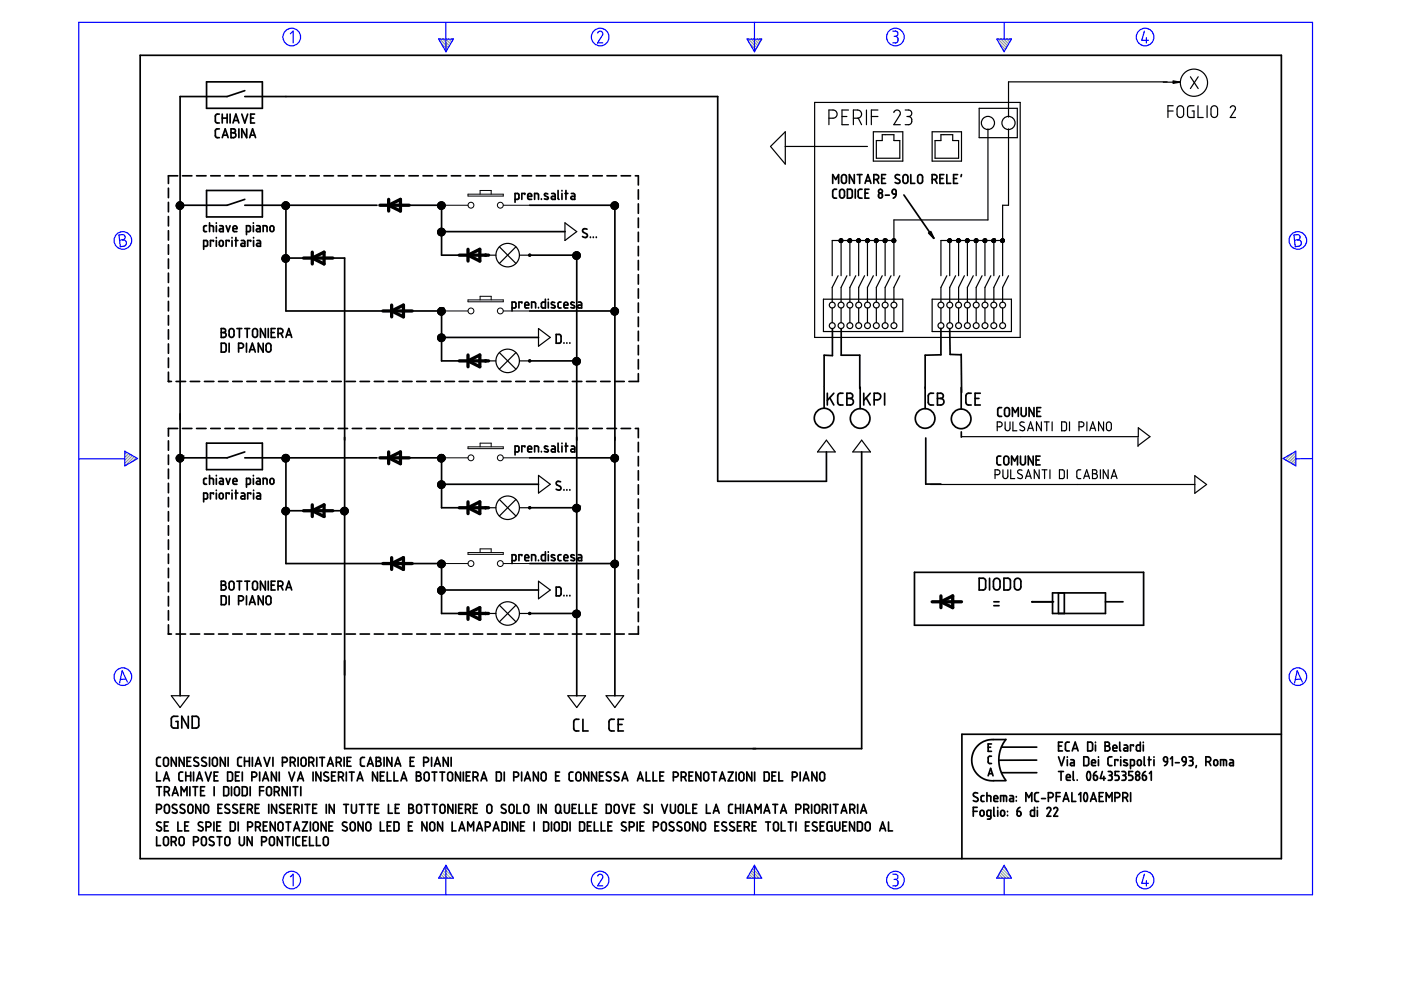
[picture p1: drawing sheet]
<svg xmlns="http://www.w3.org/2000/svg" width="297mm" height="210mm" viewBox="0 0 297 210" stroke-linecap="round" stroke-linejoin="round" font-family="sans-serif">
<g fill="none" stroke="#6c9" stroke-width=".25">
<path d="M93.3 8.3l1.8 1.8M93.5 9.1l1.3 1.4M93.9 8.3l1.4 1.4M94.3 10.6l.3 .3M94.5 8.3l1 1M95.1 8.3l.7 .6M95.8 8.3l.2 .2M158.6 8.3l1.9 1.8M158.9 9.1l1.3 1.4M159.3 8.3l1.4 1.4M159.7 10.6l.3 .3M159.9 8.3l1 1"/>
<path d="M160.5 8.3l.6 .6M161.1 8.3l.3 .2M211.6 8.3l1.8 1.8M211.8 9.1l1.4 1.4M212.2 8.3l1.4 1.4M212.7 10.6l.2 .3M212.8 8.3l1 1M213.5 8.3l.6 .6M214.1 8.3l.2 .2M26.5 95.7h.1M26.9 95.9l-.4 .5M27.3 96.1l-.8 .9"/>
<path d="M27.7 96.4l-1.2 1.2M28.1 96.6l-1.6 1.6M28.5 96.8l-1.9 1.9M28.9 97l-.8 .9M272.4 97l-.2 .3M273.9 96.2l-1.4 1.3M274.7 95.9l-1.8 1.8M274.7 98.4l-.2 .3M274.7 97.8l-.6 .6M274.7 97.2l-1 1M274.7 96.6l-1.4 1.4M93 186.1v.1"/>
<path d="M93.2 185.8l.5 .4M93.5 185.4l.8 .8M93.7 185l1.2 1.2M93.9 184.6l1.6 1.6M94.1 184.2l2 1.9M94.4 183.8l.8 .8M158.4 186.1v.1M158.6 185.8l.5 .4M158.9 185.4l.8 .8M159.1 185l1.2 1.2M159.3 184.6l1.6 1.6M159.6 184.2l1.8 1.9"/>
<path d="M159.8 183.8l.8 .8M211.3 186.1l.1 .1M211.6 185.8l.4 .4M211.8 185.4l.8 .8M212 185l1.3 1.2M212.3 184.6l1.6 1.6M212.5 184.2l1.9 1.9M212.7 183.8l.8 .8"/>
</g>
<g fill="none" stroke="#00f" stroke-width=".25">
<path d="M16.7 4.7h261.6v185h-261.6zM61.6 7.2l.5-.6v2.5M93 8.3h3.1l-1.5 2.7zM94.6 4.7v6.3M126.7 7l.5-.4 .5 .3 .1 .5-1.1 1.7h1.1M158.4 8.3h3.1l-1.5 2.7zM160 4.7v6.3M189.3 6.6h.7l.3 .3v.6l-.5 .2M189.6 7.7h.2M189.8 7.7l.5 .3 .1 .7-.4 .4h-.7M211.3 8.3h3.1l-1.5 2.7zM212.9 4.8v3.5"/>
<path d="M242.6 6.6l-.5 2h1.4M243.1 8v1.1M25.2 49.8l.9-.1 .3 .3 .1 .5-.5 .3 .5 .1 .3 .5v.3l-.4 .5-.9 .1zM26 50.8l-.7 .1M274.3 49.8l.9-.1 .3 .3 .1 .5-.5 .3 .6 .2 .1 .2 .1 .5-.3 .4-1 .2zM275.1 50.8l-.6 .1M16.8 97.3h9.7M26.5 95.7l2.7 1.5-2.7 1.6zM272.1 97.2l2.6-1.5v3.1zM278.3 97.2l-3.6 .1M26.7 144l-1.2 .1M27 144.6l-1.1-2.4-.5 2.6"/>
<path d="M275.8 144l-1.2 .1M276.1 144.6l-1.1-2.4-.5 2.6M61.6 185.9l.5-.5v2.4M94.6 183.5v6.2M94.6 183.5l1.5 2.7h-3.1zM126.7 185.8l.2-.3 .5-.1 .4 .4-.1 .4-1 1.6h1.1M160 183.5v6.2M160 183.5l1.5 2.7h-3.1zM189.3 185.4h.7l.3 .2 .1 .5-.6 .4M189.6 186.5h.2M189.8 186.5l.6 .3v.7l-.3 .3h-.8M212.9 186.2v3.5"/>
<path d="M212.9 183.5l1.5 2.7h-3.1zM242.6 185.4l-.5 1.9h1.4M243.1 186.7v1.1"/>
<circle cx="61.9" cy="7.9" r="1.87"/>
<circle cx="127.3" cy="7.9" r="1.87"/>
<circle cx="189.8" cy="7.9" r="1.87"/>
<circle cx="242.8" cy="7.9" r="1.87"/>
<circle cx="26" cy="51" r="1.87"/>
<circle cx="275.2" cy="51" r="1.87"/>
<circle cx="26" cy="143.5" r="1.87"/>
<circle cx="275.2" cy="143.5" r="1.87"/>
<circle cx="61.9" cy="186.6" r="1.87"/>
<circle cx="127.3" cy="186.6" r="1.87"/>
<circle cx="189.8" cy="186.6" r="1.87"/>
<circle cx="242.8" cy="186.6" r="1.87"/>
</g>
<g fill="none" stroke="#000" stroke-width=".36">
<path d="M29.7 11.7h242v170.4h-242zM43.8 17.4h11.8v5.6h-11.8zM51.9 19.2l-3.7 1.3h-10v127M35.7 39.9v2M37.7 37.3h-2v1.6M38.7 37.3h2M41.7 37.3h2M44.7 37.3h2M46.5 24.2h-.5l-.3 .4v1.3l.3 .2h.5M46.5 27.3h-.5l-.3 .4v1.3l.2 .2h.6M47.1 24.2v1.9M47.1 25h1.1"/>
<path d="M47.1 29.2l.7-1.9 .6 1.9M47.3 28.7h.9M47.7 37.3h2M48.2 24.2v1.9M48.8 24.2v1.9M49 27.3h.6l.3 .3v.3l-.4 .3 .3 .1 .2 .3v.2l-.3 .3-.7 .1zM49 28.2h.5M49.4 26.1l.6-1.9 .7 1.9M49.6 25.5h.9M50.7 27.3v1.9M50.7 37.3h2M51.3 24.2l.6 1.9 .6-1.9"/>
<path d="M51.9 20.5h100.3v81.5h23v-6.2M52.3 27.3v1.9l-1-1.9v1.9M52.9 29.2l.7-1.9 .6 1.9M53.1 28.7h.9M53.1 25h.7M53.7 37.3h2M54 24.2h-.9v1.9h.9M56.7 37.3h2M59.7 37.3h2M62.7 37.3h2M65.7 37.3h2M68.7 37.3h2"/>
<path d="M71.7 37.3h2M74.7 37.3h2M77.7 37.3h2M80.7 37.3h2M83.7 37.3h2M86.7 37.3h2M89.7 37.3h2M92.7 37.3h2M95.7 37.3h2M98.7 37.3h2M101.7 37.3h2M104.7 37.3h2"/>
<path d="M107.7 37.3h2M110.7 37.3h2M113.7 37.3h2M116.7 37.3h2M119.7 37.3h2M122.7 37.3h2M125.7 37.3h2M128.7 37.3h2M131.7 37.3h2M134.7 37.3h.6v1.9M176.6 38.9v-1.9l.6 1.1 .6-1.1v1.9M178.6 37.2l.4-.2 .4 .3 .1 1.2-.4 .4h-.3l-.3-.3-.1-1.1z"/>
<path d="M181.1 37v1.9l-1-1.9v1.9M181.7 37h1.1M182.3 37v1.9M183.4 38.9l.6-1.9 .7 1.9M183.6 38.4h.9M185.3 38.1h.6l.3-.2 .1-.5-.1-.2-.9-.2v1.9M185.9 38.1l.4 .8M186.9 37.8h.7M187.8 37h-.9v1.9h.9M190.7 37.1l-.6-.1-.3 .5 .1 .3 .8 .4 .1 .5-.3 .2-.7-.2M191.6 37.2l.4-.2 .5 .4v1l-.3 .5h-.4l-.3-.4v-1.1zM193.1 37v1.9h.9"/>
<path d="M194.7 37.2l.4-.2 .5 .4v1.1l-.3 .4h-.4l-.3-.4v-1zM197.6 38.1l.9-.2 .2-.3-.1-.4-.4-.2h-.6v1.9M198.2 38.1l.5 .8M199.3 37.8h.6M200.1 37h-.8v1.9h.8M200.7 37v1.9h.9M202.2 37.8h.6M203 37h-.8v1.9h.8M203.9 37l-.1 .4M35.7 42.9v2M35.7 45.9v2M35.7 48.9v2"/>
<path d="M35.7 51.9v2M35.7 54.9v2M35.7 57.9v2M43.2 52.2h.6l.2-.1v-.9l-.1-.2h-.7v1.9M43.8 47.9h-.4l-.2 .2v.9l.6 .1M43.8 40.4h11.8v5.6h-11.8zM44.4 47.9h.6l.2 .1 .1 1.1M44.4 47.2v1.9M45.3 51.2v-.2h-.7v1.2M45.9 47.2v.1M45.9 47.9v1.2M45.9 50.4v.1"/>
<path d="M45.9 51v1.2M46.6 51.2l.2-.2 .4 .1 .1 .8-.1 .2-.4 .1-.2-.1zM46.6 47.9h.5l.2 .2v1h-.5a.31 .31 0 0 1-.3-.3 .31 .31 0 0 1 .3-.3h.5M47.9 47.9l.5 1.2 .4-1.2M48.6 51.2v-.2h-.7v1.2M49.2 50.4v.1M49.2 51v1.2M49.4 48.5h.8l-.2-.6h-.3l-.2 .1-.1 .9 .2 .2h.6M49.8 51h.6M50 50.4v1.8M51.2 51h.5l.2 .2v1h-.5a.31 .31 0 0 1-.3-.3 .31 .31 0 0 1 .3-.3h.5M51.9 42.3l-3.7 1.2h-10"/>
<path d="M51.9 43.5h28M52.3 49.1h.6l.2-.2v-.8l-.1-.2h-.7v1.8M53.1 51.2v-.2h-.6v1.2M53.7 47.2v.1M53.7 47.9v1.2M53.8 50.4v.1M53.8 51v1.2M54.4 47.9h.5l.3 .2v1h-.7a.32 .32 0 0 1-.2-.3 .32 .32 0 0 1 .4-.3h.5M54.5 51h.5l.2 .3v.9h-.5a.31 .31 0 0 1-.3-.3 .31 .31 0 0 1 .3-.3h.5M55.8 49.1v-1.2h.6l.2 .1v1.1M57.4 48l.4-.1 .3 .3v.6l-.3 .3-.5-.3zM60.6 43.5v22.4h21.2"/>
<path d="M60.6 54.7h3.7M70.6 54.7h2.5v104h109.6v-62.9M86.8 43.5h6.8v10.6h3.8M93.6 49.1h26.2M109.2 42.3l.8-.2v-.8l-.1-.2-.7-.1v1.9M111.3 41.2v-.2h-.7v1.3M111.9 41.6h.8l-.1-.5-.4-.1-.2 .2-.1 .8 .2 .2 .6 .1M112.3 43.5h18.1v104M112.3 54.1h10v93.4M113.3 42.3v-1.3l.8 .1 .1 1.2M114.8 42.2v.1M116.1 41.1l-.2-.1a.29 .29 0 0 0-.4 .1 .29 .29 0 0 0 .1 .4l.5 .3a.34 .34 0 0 1 0 .5 .34 .34 0 0 1-.5-.1h-.2"/>
<path d="M117 41h.5l.2 .3v1h-.5a.32 .32 0 0 1-.3-.3 .32 .32 0 0 1 .3-.4h.5M118.3 40.4v1.7l.2 .2M119.1 40.4v.1M119.1 41v1.3M119.8 41h.6M120 40.4v1.9M121.1 41h.5l.3 .3v1h-.6a.32 .32 0 0 1-.3-.3 .32 .32 0 0 1 .3-.4h.6M124.5 48.6l-.8-.1-.2 .4 .2 .3 .8 .5v.5l-.5 .2-.5-.3M125.2 50.2v.2M125.8 50.2v.2M126.4 50.2v.2M135.3 40.2v2"/>
<path d="M135.3 43.2v2M135.3 46.2v2M135.3 49.2v2M135.3 52.2v2M135.3 55.2v2M135.3 58.2v2M177.4 40.1l-.6 .1-.2 .3v1.3l.2 .2h.6M178.1 40.3l.5-.2 .4 .4v1.1l-.3 .4h-.3l-.4-.3zM179.7 40.1h.7l.3 .3v1.3l-.3 .3h-.7zM181.3 40.1v1.9M182.8 40.1l-.6 .1-.3 .3 .1 1.3 .2 .2h.6M183.4 41h.6"/>
<path d="M184.2 40.1h-.8v1.9h.8M186.3 41.1l.4-.1 .3 .1 .1 .6-.2 .2-.3 .1-.2-.1zM187.7 41.4h.9M189.2 40.3l.3-.2 .3 .1 .2 .3v.7l-.7-.2zM190 41.2l-.2 .5-.4 .3M191.6 41.3l6.4 9.2M35.7 78.9v2h.6M35.7 60.9v2M35.7 63.9v2M35.7 66.9v2M35.7 69.9v2M35.7 72.9v2"/>
<path d="M35.7 75.9v2M46.9 69.7h.6l.3 .3v.3l-.4 .2 .4 .1 .1 .3-.3 .6h-.7zM46.9 72.8h.7l.3 .2v1.3l-.2 .3-.8 .1zM46.9 70.5h.5M48.6 72.8v1.9M48.7 69.8l.4-.1 .5 .3v1.1l-.3 .4h-.3l-.4-.3zM50.2 69.7h1.1M50.6 73.8l.9-.1 .1-.3-.1-.4-.2-.2h-.7v1.9M50.8 69.7v1.8M51.9 69.7h1M52.3 72.8v1.9M52.4 69.7v1.8"/>
<path d="M52.9 74.7l.6-1.9 .6 1.9M53 74.1h1M53.7 69.8l.4-.1 .5 .3v1.1l-.3 .4h-.4l-.3-.3zM55.8 72.8v1.9l-1-1.9v1.9M56.3 69.7v1.8l-1.1-1.8v1.8M56.5 73l.4-.2 .5 .3v1.1l-.3 .4h-.5l-.2-.3zM56.9 69.7v1.8M57.5 70.5h.6M58.3 69.7h-.8v1.8h.8M58.9 70.7l1-.2 .1-.4-.2-.3-.9-.1v1.8M59.6 70.7l.4 .8M60.6 71.5l.6-1.8 .6 1.8"/>
<path d="M60.8 71h.9M87.4 65.9h6.2v10.6h3.8M93.6 71.5h20.6M108.6 65.3h.6l.2-.2v-.8l-.2-.2h-.6v1.8M110.6 64.3v-.2h-.6v1.2M111.3 64.7h.8l-.2-.6h-.3l-.3 .1v.9l.2 .2h.6M112.3 76.5h10M112.3 65.9h18.1M112.7 65.3v-1.2h.8l.1 1.2M114.2 65.2v.1M115.6 63.4v1.9h-.6l-.2-.3v-.8l.3-.1h.5M116.2 63.4v.1"/>
<path d="M116.2 64.1v1.2M117.6 64.2l-.3-.1a.28 .28 0 0 0-.4 .1 .28 .28 0 0 0 .1 .4l.6 .2a.33 .33 0 0 1 0 .5 .33 .33 0 0 1-.5 0l-.2-.1M117.9 70.9h.8l.2 .3 .1 1.2-.3 .4h-.8zM119 64.1h-.4l-.3 .2 .1 .9 .6 .1M119.6 64.7h.8l-.2-.6h-.3l-.3 .1v.8l.1 .3h.7M119.6 72.7v.1M120.2 72.7v.1M120.8 72.7v.1M121.8 64.2l-.4-.1a.27 .27 0 0 0-.3 .1 .27 .27 0 0 0 .1 .4l.5 .2a.33 .33 0 0 1 0 .5 .33 .33 0 0 1-.5 0l-.2-.1M122.6 64.1h.5l.2 .3v.9h-.5a.31 .31 0 0 1-.3-.3 .31 .31 0 0 1 .3-.3h.5M135.3 61.2v2M135.3 64.2v2"/>
<path d="M135.3 67.2v2M135.3 70.2v2M135.3 73.2v2M135.3 76.2v2M135.3 79.2v1.7M176.5 69.7v5.7l-1.8-.1v6.6M178.4 69.7v5.6h3.9v7.1M199.5 69.6v5.6l-3.3 .1v11.3M201.4 69.7v5.4h2.4l.1 8.1M35.7 93.5v2M35.7 96.5v2M35.7 99.5v2"/>
<path d="M37.3 80.9h2M37.7 90.8h-2v1.7M38.7 90.8h2M40.3 80.9h2M41.7 90.8h2M43.3 80.9h2M43.8 94h11.8v5.6h-11.8zM44.7 90.8h2M46.3 80.9h2M47.7 90.8h2M49.3 80.9h2.1M50.7 90.8h2"/>
<path d="M51.9 95.8l-3.7 1.3h-10M51.9 97.1h28M52.3 80.9h2M53.7 90.8h2M55.4 80.9h1.9M56.7 90.8h2M58.3 80.9h2M59.7 90.8h2M60.6 97.1v22.4h21.2M61.3 80.9h2.1M62.7 90.8h2M64.3 80.9h2"/>
<path d="M65.7 90.8h2M67.4 80.9h1.9M68.7 90.8h2M70.3 80.9h2M71.7 90.8h2M73.3 80.9h2.1M74.7 90.8h2M76.3 80.9h2M77.7 90.8h2M79.4 80.9h1.9M80.7 90.8h2M82.3 80.9h2"/>
<path d="M83.7 90.8h2M85.3 80.9h2.1M86.7 90.8h2M86.8 97.1h6.8v10.6h3.8M88.3 80.9h2M89.7 90.8h2M91.4 80.9h1.9M92.7 90.8h2M94.3 80.9h2.1M95.7 90.8h2M97.3 80.9h2.1M98.7 90.8h2"/>
<path d="M100.4 80.9h1.9M101.7 90.8h2M103.4 80.9h1.9M104.7 90.8h2M106.3 80.9h2.1M107.7 90.8h2M109.2 95.8l.8-.1v-.9l-.1-.2h-.7v1.9M109.3 80.9h2.1M110.7 90.8h2M111.3 94.8v-.2h-.7v1.2M111.9 95.2h.8l-.1-.5-.4-.1-.2 .2-.1 .7 .2 .3h.6M112.3 97.1h18.1"/>
<path d="M112.4 80.9h1.9M113.3 95.8v-1.2l.8 .1 .1 1.1M113.7 90.8h2M114.8 95.7v.1M115.4 80.9h1.9M116.1 94.7l-.3-.1a.27 .27 0 0 0-.3 .1 .27 .27 0 0 0 .1 .4l.5 .2a.34 .34 0 0 1 0 .5 .34 .34 0 0 1-.5 0l-.2-.1M116.7 90.8h2M117 94.6h.5l.2 .2v1h-.5a.31 .31 0 0 1-.3-.3 .31 .31 0 0 1 .3-.3h.5M118.3 94v1.7l.2 .1M118.3 80.9h2.1M119.1 94v.1M119.1 94.6v1.2"/>
<path d="M119.7 90.8h2M119.8 94.6h.6M120 94v1.8M121.1 94.6h.5l.3 .2v1h-.6a.31 .31 0 0 1-.3-.3 .31 .31 0 0 1 .3-.3h.6M121.3 80.9h2.1M122.7 90.8h2M124.4 80.9h1.9M125.7 90.8h2M127.4 80.9h1.9M128.7 90.8h2M130.3 80.9h2.1M131.7 90.8h2"/>
<path d="M133.3 80.9h2.1M134.7 90.8h.6v2M135.3 93.8v2M135.3 96.8v2M135.3 99.8v2M174.7 82v4.6M175.4 83.4v2.5M175.9 84.3l.9 1.6M176.8 83.4l-1.4 1.5M178.7 83.4h-.7l-.4 .5 .1 1.7 .4 .3h.6M179.6 83.4h.8l.4 .3-.1 .5-.4 .3 .4 .1 .2 .4-.1 .5-.3 .3-.9 .1zM179.6 84.5h.7"/>
<path d="M182.4 82.1v4.5M183.1 83.4v2.5M183.6 84.3l.9 1.6M184.5 83.4l-1.4 1.5M185.3 84.8h.9l.4-.3 .1-.5-.2-.4-.4-.2h-.8v2.5M187.6 83.4v2.5M196.3 92.9v9.7h3.2M197.9 83.4h-.7l-.4 .5 .1 1.7 .4 .3h.6M198.8 83.4h.8l.4 .3-.1 .5-.4 .3 .4 .1 .2 .4-.1 .5-.3 .3-.9 .1zM198.8 84.5h.7M203.8 82.2v4.5M203.8 91.6v1.1"/>
<path d="M205.9 83.4h-.7l-.4 .5 .1 1.7 .4 .3h.6M206.7 84.5h.9M207.8 83.4h-1.1v2.5h1.1M212.2 96.7h-.6l-.2 .3 .1 1.4 .7 .2M212.4 86.4h-.5l-.4 .3 .1 1.4 .3 .2h.5M212.9 96.9l.5-.2 .4 .3 .1 1.1-.4 .5-.4-.1-.2-.3zM213.1 86.6l.6-.2 .3 .4v1.2l-.4 .3-.4-.1-.2-.3v-1zM214.5 98.6v-1.9l.6 1 .6-1v1.9M214.7 88.3v-1.9l.6 1.1 .6-1.1v1.9M216.4 96.7v1.5l.4 .4 .4-.1 .2-.3v-1.5M216.5 86.4v1.5l.4 .4 .4-.1 .3-.3v-1.5M219.1 96.7v1.9l-1.1-1.9v1.9"/>
<path d="M219.2 86.4v1.9l-1-1.9v1.9M219.7 97.5h.6M219.8 87.2h.7M220.5 96.7h-.8v1.9h.8M220.7 86.4h-.9v1.9h.9M35.7 102.5v2M35.7 105.5v2M35.7 108.5v2M35.7 111.5v2M35.7 114.5v2M35.7 117.5v2M43.2 105.8l.7-.1 .1-.9-.1-.2-.7-.1v1.9"/>
<path d="M43.8 101.4h-.4l-.2 .3v.8l.6 .2M44.4 101.4l.8 .1 .1 1.2M44.4 100.8v1.9M45.3 104.8v-.3h-.7v1.3M45.9 100.8v.1M45.9 101.4v1.3M45.9 103.9v.1M45.9 104.5v1.3M46.6 104.7l.4-.2 .2 .2 .1 .8-.1 .2-.3 .1-.3-.2zM46.6 101.4h.5l.2 .3v1h-.5a.32 .32 0 0 1-.3-.3 .32 .32 0 0 1 .3-.4h.5M47.9 101.4l.5 1.3 .4-1.3M48.6 104.8v-.3h-.7v1.3"/>
<path d="M49.2 103.9v.1M49.2 104.5v1.3M49.4 102h.8l-.1-.5-.4-.1-.3 .2v.8l.2 .3h.6M49.8 104.5h.6M50 103.9v1.9M51.2 104.5h.4l.3 .3v1h-.5a.32 .32 0 0 1-.3-.3 .32 .32 0 0 1 .3-.3h.5M52.3 102.7l.7-.1 .1-.9-.1-.2-.7-.1v1.9M53.1 104.8v-.3h-.6v1.3M53.7 100.8v.1M53.7 101.4v1.3M53.8 103.9v.1M53.8 104.5v1.3"/>
<path d="M54.4 101.4h.5l.3 .3v1h-.6a.32 .32 0 0 1-.3-.3 .32 .32 0 0 1 .4-.4h.5M54.5 104.5h.5l.2 .4v.9h-.5a.32 .32 0 0 1-.3-.3 .32 .32 0 0 1 .3-.3h.5M55.8 102.7v-1.3l.8 .1v1.2M57.4 101.5l.4-.1 .3 .3v.7l-.3 .2-.3 .1-.2-.3zM60.6 108.3h3.7M70.6 108.3h2.5M87.4 119.5h6.2v10.6h3.8M93.6 102.7h20.6M108.6 118.9l.7-.2 .1-.8-.2-.2-.6-.1v1.9M110.6 117.8v-.2h-.6v1.3M111.3 118.2h.8l-.1-.5-.4-.1-.2 .2-.1 .8 .2 .3h.6M112.3 107.7h10"/>
<path d="M112.3 119.5h18.1M112.7 118.9v-1.3l.8 .1 .1 1.2M114.2 118.8v.1M115.6 117v1.9l-.6-.1-.2-.2 .1-.8 .7-.2M116.2 117v.1M116.2 117.6v1.3M117.6 117.7l-.3-.1a.28 .28 0 0 0-.4 .1 .28 .28 0 0 0 .1 .4l.6 .3a.35 .35 0 0 1-.1 .5 .35 .35 0 0 1-.5-.1h-.1M118.9 102.2l-.7-.1-.2 .2-.1 .3 1 .7v.5l-.4 .1-.6-.2M119 117.6h-.4l-.3 .3 .1 .8 .6 .2M119.6 118.2h.8l-.2-.5-.3-.1-.3 .2v.8l.2 .3h.6M119.6 103.8v.1M120.2 103.8v.1"/>
<path d="M120.8 103.8v.1M121.8 117.7l-.3-.1a.28 .28 0 0 0-.4 .1 .28 .28 0 0 0 .1 .4l.5 .3a.35 .35 0 0 1 0 .5 .35 .35 0 0 1-.5-.1h-.2M122.6 117.6h.5l.2 .3v1h-.5a.32 .32 0 0 1-.3-.3 .32 .32 0 0 1 .3-.4h.5M135.3 102.8v2M135.3 105.8v2M135.3 108.8v2M135.3 111.8v2M135.3 114.8v2M135.3 117.8v2M35.7 120.5v2M35.7 123.5v2M35.7 126.5v2"/>
<path d="M35.7 129.5v2M35.7 132.5v1.9h.6M37.3 134.4h2M40.3 134.4h2M43.3 134.4h2M46.3 134.4h2M46.9 123.2l.7 .1 .2 .2v.4l-.4 .2h.3l.2 .4v.3l-.3 .3h-.7zM46.9 126.3h.7l.3 .3v1.3l-.2 .3h-.8zM46.9 124.1h.5M48.6 126.3v1.9M48.7 123.4l.5-.2 .4 .4v1l-.3 .5-.5-.1-.2-.3zM49.3 134.4h2.1"/>
<path d="M50.2 123.2h1.1M50.6 127.4h.6l.3-.2 .1-.5-.2-.3-.8-.1v1.9M50.8 123.2v1.9M51.9 123.2h1M52.3 126.3v1.9M52.3 134.4h2M52.4 123.2v1.9M52.9 128.2l.6-1.9 .6 1.9M53 127.7h1M53.7 123.4l.5-.2 .4 .4v1.1l-.4 .4h-.4l-.2-.4v-1zM55.4 134.4h1.9M55.8 126.3v1.9l-1-1.9v1.9"/>
<path d="M56.3 123.2v1.9l-1.1-1.9v1.9M56.5 126.6l.5-.3 .4 .4v1.1l-.3 .4h-.4l-.3-.4zM56.9 123.2v1.9M57.5 124.1h.6M58.3 123.2h-.8v1.9h.8M58.3 134.4h2M58.9 124.3l.9-.1 .2-.4-.1-.3-.3-.3h-.7v1.9M59.6 124.2l.4 .9M60.6 125.1l.6-1.9 .6 1.9M60.8 124.6h.9M61.3 134.4h2.1M64.3 134.4h2"/>
<path d="M67.4 134.4h1.9M70.3 134.4h2M73.3 134.4h2.1M76.3 134.4h2M79.4 134.4h1.9M82.3 134.4h2M85.3 134.4h2.1M88.3 134.4h2M91.4 134.4h1.9M93.6 125.1h20.6M94.3 134.4h2.1M97.3 134.4h2.1"/>
<path d="M100.4 134.4h1.9M103.4 134.4h1.9M106.3 134.4h2.1M109.3 134.4h2.1M112.3 130.1h10M112.4 134.4h1.9M115.4 134.4h1.9M117.9 124.5h.8l.2 .3 .1 1.1-.3 .4h-.8zM118.3 134.4h2.1M119.6 126.2v.1M120.2 126.2v.1M120.8 126.2v.1"/>
<path d="M121.3 134.4h2.1M124.4 134.4h1.9M127.4 134.4h1.9M130.3 134.4h2.1M133.3 134.4h2.1M135.3 120.8v2M135.3 123.8v2M135.3 126.8v2M135.3 129.8v2M135.3 132.8v1.6M193.9 121.3h48.6v11.3h-48.6zM207.6 122.6h1l.4 .4v1.6l-.4 .5h-1z"/>
<path d="M209.8 122.6v2.5M210.7 127.6h1.1M210.7 128.4h1.1M210.9 122.7l.7-.1 .4 .6v1.4l-.2 .3-.4 .2-.6-.2-.1-.3-.1-1.4zM212.9 122.6h.8l.5 .3v1.8l-.4 .4h-.9zM215.2 122.9l.6-.3 .6 .4 .1 1.5-.5 .6h-.4l-.5-.4v-1.6zM218.8 127.6h4.4M223.2 125.7h11.2v4.4h-11.2zM224.4 125.7v4.4M225.7 125.7v4.4M234.4 127.6h3.7M37.7 151.9h-.9l-.4 .3-.1 1.7 .3 .4 1.1 .1v-1.4h-.4"/>
<path d="M39.9 151.9v2.5l-1.4-2.5v2.5M40.7 151.9h1l.4 .4v1.6l-.4 .4-1 .1zM122.7 152.5h-.7l-.4 .5 .1 1.7 .3 .3h.7M123.6 152.5v2.5h1.1M130.2 152.5h-.7l-.4 .5 .1 1.7 .3 .3h.7M131.1 153.6h.8M132.2 152.5h-1.1v2.5h1.1M209.5 158.4h.5M210.2 157.7h-.7v1.6h.7M210.5 156.8h2.7M210.6 156.8l-1.1 .1-1 .3-.8 .5-.7 .8-.5 .7-.4 1.1-.1 .9 .2 1.1 .3 .9 .7 .9 1.3 1 1.4 .4h3.4M212.3 158.4h7.5"/>
<path d="M213.3 156.8l-1 1.7-.5 2.2v1.3l.3 1.2 .4 1.1 .8 1.1M224.4 158.2h.7M225.3 157.4h-.9v1.8h.9M226.7 157.4h-.5l-.3 .3 .1 1.3 .2 .2h.5M227.3 159.2l.7-1.8 .6 1.8M227.5 158.7h.9M230.6 157.4h.7l.3 .2v1.3l-.2 .3h-.8zM232.3 157.4v.1M232.3 158v1.2M234.3 157.4h.7l.2 .2-.1 .5-.3 .1 .4 .1 .1 .3v.4l-.3 .2h-.7zM234.3 158.2h.5M236 158.6h.8l-.2-.5-.3-.1-.2 .1-.1 .9 .1 .2h.7"/>
<path d="M237.4 157.4v1.6l.2 .2M238.3 158h.6l.2 .3v.9h-.6a.31 .31 0 0 1-.3-.3 .31 .31 0 0 1 .3-.3h.6M240.3 158.2v-.2h-.6v1.2M241.8 157.4v1.8h-.7l-.2-.2 .1-.9 .3-.1h.5M242.4 157.4v.1M242.4 158v1.2M271.7 155.7h-67.8v26.4M33.2 171.6h.6l.3-.2 .1-.4-.2-.4h-.8v1.8M33.2 163.7v1.9h.8M33.2 177.4v1.9h.8M33.2 166.8h1M33.7 166.8v1.9"/>
<path d="M34 160.6h-.5l-.3 .4 .1 1.2 .2 .3h.5M34.1 174.4l-.6-.1-.3 .5 .2 .2 .8 .5v.4l-.3 .3-.7-.2M34.7 165.6l.6-1.9 .6 1.9M34.8 177.6l.5-.2 .4 .3v1.1l-.4 .5-.4-.1-.2-.3zM34.8 160.7l.4-.1 .5 .3v1.1l-.4 .5-.4-.1-.2-.3v-1.1zM34.8 165.1h.9M34.9 167.9l.9-.2 .1-.4-.1-.3-.3-.2h-.6v1.9M34.9 175.1h.6M35 170.7l.6-.1 .3 .3v1.2l-.4 .3-.4-.1-.2-.3v-1zM35.5 167.9l.4 .8M35.7 174.3h-.8v1.9h.8M36.3 178.5l.9-.1 .2-.4-.1-.3-.3-.3h-.7v1.9"/>
<path d="M36.5 168.7l.6-1.9 .7 1.9M36.7 168.2h.9M36.9 178.4l.5 .9M37.4 160.6v1.9l-1.1-1.9v1.9M37.5 170.7l-.7-.1-.3 .4 .2 .3 .8 .4v.5l-.5 .2-.5-.2M37.7 174.3v1.9h.9M38.1 177.6l.6-.2 .3 .3v1.2l-.4 .4-.4-.1-.2-.3zM38.4 168.7v-1.9l.6 1.1 .6-1.1v1.9M38.8 163.7h-.6l-.3 .4 .1 1.2 .2 .2 .6 .1M39 160.6v1.9l-1-1.9v1.9M39.1 170.7l-.7-.1-.2 .4 .1 .3 .8 .4 .1 .5-.5 .2-.5-.2M39.2 175.1h.6"/>
<path d="M39.4 163.7v1.9M39.4 164.5h1M39.6 161.4h.7M39.9 170.8l.6-.2 .4 .3v1.2l-.4 .3h-.4l-.2-.3zM40 174.3h-.8v1.9h.8M40.3 166.8v1.9M40.4 163.7v1.9M40.5 160.6h-.9v1.9h.9M40.9 166.8h1M41 178.5l.9-.1 .2-.4-.1-.3-.3-.3h-.7v1.9M41 163.7v1.9M41.4 166.8v1.9"/>
<path d="M41.7 165.6l.6-1.9 .6 1.9M41.8 165.1h.9M42 160.7l-.6-.1-.3 .5 1 .7v.5l-.5 .2-.5-.2M42.5 170.6v1.8l-1-1.8v1.8M42.5 167.7h.7M42.8 177.6l.6-.2 .3 .3 .1 1.1-.4 .5-.4-.1-.3-.3zM43 174.4l-.7-.1-.3 .5 .1 .2 .9 .5v.4l-.3 .3-.7-.2M43.3 170.8l.5-.2 .4 .3v1.2l-.4 .3h-.4l-.2-.3zM43.4 166.8h-.9v1.9h.9M43.5 163.7l.7 1.9 .6-1.9M43.7 160.7l-.6-.1-.3 .5 .1 .2 .8 .5v.5l-.5 .2-.4-.2M43.7 175.3l.9-.1 .1-.3-.1-.4-.2-.2h-.7v1.9"/>
<path d="M44.4 160.6v1.9M45.2 160.7l.4-.1 .5 .4v1.1l-.3 .3-.4 .1-.3-.4-.1-1zM45.3 177.5l-.6-.1-.3 .5 .2 .3 .7 .4 .1 .4-.4 .3-.6-.2M45.4 174.3v1.9M45.4 164.5h.6M45.4 166.8v1.9M46 175.1h.6M46 177.4h1.1M46.2 163.7h-.8v1.9h.8M46.2 171.4h.7M46.5 177.4v1.9M46.8 174.3h-.8v1.9h.8"/>
<path d="M47.1 170.6h-.9v1.8h.9M47.4 166.8l.8 .1 .3 .2v1.2l-.3 .4h-.8zM47.8 160.6v1.9l-1.1-1.9v1.9M47.8 177.6l.5-.2 .4 .4v1.1l-.3 .4-.4-.1-.3-.3zM48.3 163.7h.6l.4 .2v1.4l-.3 .3h-.7zM48.4 160.6v1.9M48.6 170.7l-.7-.1-.2 .4 .1 .3 .8 .4 .1 .5-.5 .2-.5-.2M48.8 174.3h.7l.3 .2 .1 1.3-.3 .3-.8 .1zM49.1 166.8v1.9M49.9 166.9h.6l.3 .4-.1 1-.4 .4-.4-.1-.2-.3v-1.1zM49.9 164.5h.6M50.3 170.7l-.7-.1-.2 .5 .8 .6 .1 .5-.5 .2-.4-.2"/>
<path d="M50.5 174.3v1.9M50.8 177.4v1.5l.4 .4 .4-.1 .2-.3v-1.5M50.8 163.7h-.9v1.9h.9M51 171.4h.6M51.2 160.6h-.5l-.3 .3v1.3l.3 .3h.5M51.4 166.8l.8 .1 .2 .2v1.3l-.3 .3h-.7zM51.4 163.7v1.9M51.8 161.4h1.1M51.8 160.6v1.9M51.8 170.6h-.8v1.8h.8M52.5 171.6l.8-.1 .2-.4-.1-.4-.3-.1h-.6v1.8M52.5 175.3l.9-.1 .2-.5-.2-.3-.9-.1v1.9"/>
<path d="M52.9 160.6v1.9M53 166.8v1.9M53.1 171.6l.4 .8M53.4 164.7l.9-.1 .1-.3-.1-.4-.9-.2v1.9M53.4 177.4v1.9l-1-1.9v1.9M53.5 160.6v1.9M54.1 162.5l.7-1.9 .6 1.9M54.1 171.4h.7M54.2 175.3l.9-.1 .1-.3-.1-.4-.3-.2h-.6v1.9M54.3 161.9h.9M54.8 175.3l.4 .9M54.9 170.6h-.8v1.8h.8"/>
<path d="M55.1 163.7v1.9M55.1 167.7h.8M55.5 178.5l.6-.1 .3-.2 .1-.3-.2-.4-.8-.1v1.9M55.7 165.6l.6-1.9 .6 1.9M55.8 175.1h.7M55.9 165.1h.8M55.9 166.8h-.8v1.9M56 160.6l.6 1.9 .6-1.9M56.7 174.3h-.9v1.9h.9M56.7 166.9l.5-.1 .3 .4 .1 1-.4 .5h-.3l-.4-.4v-1.1zM57 170.6v1.8M57.3 177.6l.5-.2 .4 .4v1.1l-.4 .4-.4-.1-.2-.2-.1-1.1z"/>
<path d="M57.9 160.6v1.9M58.2 167.9l.9-.2 .1-.2-.1-.5-.3-.2h-.6v1.9M58.3 174.3v1.9l-1-1.9v1.9M58.6 163.7v1.9l-1-1.9v1.9M58.6 170.6v1.8l-1-1.8v1.8M58.8 167.9l.4 .8M59.1 174.4l.5-.1 .4 .3v1.1l-.4 .4h-.4l-.2-.3-.1-1zM59.2 163.7v1.9M59.8 177.4v1.9l-1-1.9v1.9M59.9 161.6l.8-.1 .2-.3-.1-.4-.3-.2h-.6v1.9M60.2 170.7l-.7-.1-.2 .4 .1 .3 .8 .4v.5l-.5 .2-.4-.2M60.5 177.4h1"/>
<path d="M60.6 174.3h1.1M60.9 166.8v1.9l-1.1-1.9v1.9M60.9 171.4h.7M61 177.4v1.9M61.1 174.3v1.9M61.2 163.7l.6 1.9 .7-1.9M61.5 166.8v1.9M61.6 161.6h.6l.3-.2 .1-.4-.3-.3-.7-.1v1.9M61.8 170.6h-.9v1.8h.9M62.1 166.8h1.1M62.1 177.4v1.9M62.2 161.6l.4 .9"/>
<path d="M62.3 176.2l.6-1.9 .6 1.9M62.4 171.6h.6l.3-.2 .1-.4-.2-.4h-.8v1.8M62.4 175.6h1M62.6 166.8v1.9M63 171.6l.4 .8M63.1 165.6l.6-1.9 .6 1.9M63.2 160.6v1.9M63.3 165.1h.9M63.6 177.4h-.6l-.3 .4 .1 1.3 .2 .2h.6M63.8 166.8v1.9M64 160.7l.4-.1 .4 .3 .1 1.1-.4 .5-.4-.1-.3-.3v-1.1zM64 170.6v1.8"/>
<path d="M64.1 174.3h1.1l-1.1 1.9h1.1M64.2 178.2h.6M64.7 170.6h1M65 177.4h-.8v1.9h.8M65.2 170.6v1.8M65.5 161.6h.6l.3-.2 .1-.4-.1-.3-.9-.1v1.9M65.6 177.4v1.9h.9M65.8 174.3v1.9M66.1 161.6l.4 .9M66.3 171.4h.7M66.4 163.7v1.9M66.5 174.5l.6-.2 .4 .4v1l-.4 .4h-.4l-.2-.2-.1-1.1z"/>
<path d="M67.1 177.4v1.9h.8M67.2 160.6v1.9M67.2 170.6h-.9v1.8h.9M67.8 160.6h1M68 163.7v1.9l-1-1.9v1.9M68.3 160.6v1.9M68.7 177.6l.5-.2 .4 .4v1l-.4 .5-.4-.1-.2-.3zM69.1 174.3v1.9l-1-1.9v1.9M69.2 170.6v1.8M69.4 162.5l.7-1.9 .6 1.9M69.6 163.8l-.7-.1-.2 .5 .9 .7 .1 .4-.3 .3-.7-.2M69.6 161.9h.9"/>
<path d="M69.7 175.1h.7M70.3 164.5h.7M70.6 174.3h-.9v1.9h.9M70.8 170.6v1.8l-1-1.8v1.8M71.1 163.7h-.8v1.9h.8M71.3 161.6h.7l.3-.2v-.4l-.2-.3-.8-.1v1.9M71.8 164.7l.8-.1 .2-.3-.1-.4-.4-.2h-.5v1.9M71.9 161.6l.4 .9M72.4 164.7l.4 .9M72.9 170.6h1M73 160.6v1.9M73.4 170.6v1.8"/>
<path d="M73.4 163.7v1.9M73.5 174.4l-.6-.1-.3 .5 .1 .2 .9 .5v.4l-.3 .3-.7-.2M73.6 161.4h.6M74.1 163.7h1M74.4 160.6h-.8v1.9h.8M74.4 174.4l.5-.1 .4 .3v1.2l-.4 .3h-.4l-.2-.3v-1zM74.5 170.6v1.4l.5 .4h.3l.2-.3 .1-1.5M74.6 163.7v1.9M75.7 165.6l.6-1.9 .7 1.9M75.9 165.1h.9M76.2 170.6h1M76.7 170.6v1.8"/>
<path d="M77 174.3v1.9l-1.1-1.9v1.9M77.3 160.6h-.6l-.3 .4 .1 1.2 .3 .3h.5M77.7 174.5l.5-.2 .4 .4v1l-.3 .4h-.4l-.3-.2v-1.1zM77.9 170.6h1M77.9 162.5l.6-1.9 .6 1.9M78.1 161.9h.9M78.4 170.6v1.8M79.5 171.4h.6M79.8 160.6h.6l.3 .3-.1 .3-.3 .2 .4 .2 .1 .5-.4 .4h-.6zM79.8 161.4h.5M80 163.7v1.9l-1-1.9v1.9M80.3 170.6h-.8v1.8h.8"/>
<path d="M80.6 164.5h.7M80.6 174.3v1.9h.9M81.4 160.6v1.9M81.5 163.7h-.9v1.9h.9M82.1 163.7v1.9h.8M82.1 175.1h.6M82.4 170.6v1.8h.8M82.9 174.3h-.8v1.9h.8M83.1 160.6v1.9l-1.1-1.9v1.9M83.5 174.3h.8l.3 .3v1.3l-.3 .2-.8 .1zM83.5 163.7v1.9h.9M83.7 162.5l.6-1.9 .7 1.9"/>
<path d="M83.8 171.4h.6M83.9 161.9h.9M84.6 170.6h-.8v1.8h.8M85 165.6l.6-1.9 .7 1.9M85.2 165.1h.9M86.6 175.1h.6M86.7 170.6h.6l.3 .2-.1 .4-.3 .2 .3 .1 .2 .4-.3 .5h-.7zM86.7 171.4h.5M87 161.4h.6M87.4 174.3h-.8v1.9h.8M87.8 160.6h-.8v1.9h.8M88.3 163.7h.6l.3 .2-.1 .5-.3 .1 .3 .2 .2 .3-.3 .5-.7 .1z"/>
<path d="M88.3 164.5h.5M88.4 170.8l.5-.2 .4 .3 .1 1.1-.3 .4h-.4l-.4-.3zM89.8 161.6h.6l.4-.2 .1-.4-.2-.3-.9-.1v1.9M90 170.6h1M90.1 163.8l.6-.1 .3 .4v1.1l-.3 .3-.4 .1-.3-.4-.1-1.1zM90.5 170.6v1.8M90.5 174.3v1.9l-1-1.9v1.9M91.3 174.4l.5-.1 .4 .4v1l-.4 .4h-.4l-.2-.2-.1-1.1zM91.5 160.6v1.9M91.6 163.7h1M91.7 170.6h1M92.1 162.5l.6-1.9 .7 1.9"/>
<path d="M92.1 163.7v1.9M92.2 170.6v1.8M92.3 161.9h.9M93.3 163.7h1M93.5 170.7l.5-.1 .3 .3v1.1l-.4 .4-.4-.1-.2-.3v-1zM93.8 163.7v1.9M93.8 174.3v1.9l-1-1.9v1.9M95 160.6v1.9l-1-1.9v1.9M95 163.9l.5-.2 .4 .3v1.2l-.3 .3-.3 .1-.3-.3-.1-1.1zM95.7 160.6v1.9M95.9 174.3v1.9h.8M96 170.6v1.8l-1-1.8v1.8"/>
<path d="M96.6 170.6v1.8M97.3 171.4h.6M97.3 176.2l.6-1.9 .7 1.9M97.5 175.6h.9M97.6 163.7v1.9l-1-1.9v1.9M98.1 170.6h-.8v1.8h.8M98.2 163.7v1.9M98.7 171.6l.8-.1 .2-.3v-.4l-.4-.2h-.6v1.8M98.9 164.5h.6M99.2 176.2v-1.9l.6 1 .6-1v1.9M99.3 171.6l.4 .8M99.7 163.7h-.8v1.9h.8"/>
<path d="M100.3 164.7l.9-.1 .1-.2v-.5l-.4-.2h-.6v1.9M100.4 171.4h.6M100.9 164.7l.4 .9M101 176.2l.7-1.9 .6 1.9M101.2 170.6h-.8v1.8h.8M101.2 175.6h.9M102 165.6l.6-1.9 .6 1.9M102.2 165.1h.9M102.9 175.3h.8l.2-.4-.1-.5-.9-.1v1.9M103.3 170.8l.5-.2 .4 .3 .1 1.1-.4 .4h-.4l-.3-.4zM104.6 176.2l.6-1.9 .6 1.9M104.8 175.6h.8"/>
<path d="M105.2 163.7h.7l.4 .3v1.3l-.3 .3h-.8zM106.4 174.3h.9l.2 .3v1.2l-.3 .3-.8 .1zM106.9 163.7v1.9M107.2 170.7l-.7-.1-.2 .4 .1 .3 .8 .4 .1 .5-.6 .2-.4-.2M108 170.8l.6-.2 .4 .4v1.1l-.4 .3h-.4l-.2-.3zM108.1 174.3v1.9M108.9 164.7l.9-.1 .2-.2-.1-.5-.4-.2h-.6v1.9M109.6 170.6v1.8h.8M109.8 174.3v1.9l-1.1-1.9v1.9M110.4 175.1h.6M110.6 163.7v1.9M111.1 170.8l.6-.2 .4 .3v1.1l-.3 .4h-.4l-.3-.3z"/>
<path d="M111.2 165.6l.6-1.9 .7 1.9M111.2 174.3h-.8v1.9h.8M111.4 165.1h.9M113.2 174.3v1.9M114.1 163.7v1.9l-1-1.9v1.9M114.1 170.6v1.8M114.9 163.8l.6-.1 .3 .4v1.1l-.3 .3-.4 .1-.3-.4-.1-1zM115.3 174.3h.7l.3 .3v1.2l-.3 .3-.7 .1zM115.8 170.6v1.8l-1.1-1.8v1.8M116.9 174.3v1.9M117.7 174.5l.5-.2 .4 .4v1l-.4 .4h-.4l-.2-.2-.1-1.1zM117.8 164.5h.6"/>
<path d="M117.9 170.8l.5-.2 .4 .3v1.2l-.4 .3h-.3l-.3-.4zM118.6 163.7h-.8v1.9h.8M118.6 172l.5 .4M119.2 174.3h.8l.2 .3v1.2l-.2 .3-.8 .1zM119.7 170.6v1.4l.4 .4h.3l.3-.3v-1.5M120.9 174.3v1.9M121.3 171.4h.7M121.5 163.7h-.6l-.2 .3v1.3l.3 .3h.5M122.2 170.6h-.9v1.8h.9M122.2 163.9l.5-.2 .4 .4v1.1l-.3 .3-.3 .1-.4-.4zM122.8 170.6v1.8h.8M122.9 174.3h.6l.4 .2v1.3l-.3 .3-.7 .1z"/>
<path d="M124.2 170.6v1.8h.9M124.5 175.1h.7M124.8 163.7v1.9l-1-1.9v1.9M125.4 174.3h-.9v1.9h.9M125.7 171.4h.6M126 174.3v1.9h.8M126.5 163.7v1.9l-1.1-1.9v1.9M126.5 170.6h-.8v1.8h.8M127.1 164.5h.6M127.5 174.3v1.9h.8M127.9 163.7h-.8v1.9h.8M128.5 170.6h.8l.3 .2v1.3l-.3 .3h-.8z"/>
<path d="M128.9 175.1h.6M129.5 163.8l-.7-.1-.3 .5 .2 .2 .8 .5 .1 .4-.3 .3-.8-.2M129.8 174.3h-.9v1.9h.9M130.3 170.8l.5-.2 .4 .3 .1 1.1-.4 .4h-.4l-.3-.4zM131.1 163.8l-.6-.1-.3 .5 1 .7v.4l-.2 .3-.8-.2M131.9 165.6l.6-1.9 .6 1.9M131.9 170.6l.6 1.8 .6-1.8M132 165.1h.9M132.7 174.4l-.6-.1-.3 .4 .1 .3 .8 .5 .1 .4-.4 .3-.6-.2M133.4 175.3l.9-.1 .2-.3-.1-.4-.3-.2h-.7v1.9M133.7 171.4h.7M134.6 170.6h-.9v1.8h.9"/>
<path d="M135.1 174.3v1.9M135.1 165.6l.7-1.9 .6 1.9M135.3 165.1h.9M135.7 175.1h.6M136.5 174.3h-.8v1.9h.8M137 163.7v1.9h.8M137.5 170.7l-.7-.1-.2 .4 .1 .3 .8 .4 .1 .5-.5 .2-.5-.2M138.3 170.6v1.8M138.5 163.7v1.9h.8M138.6 175.3l.9-.1 .1-.3-.1-.4-.3-.2h-.6v1.9M139.9 164.5h.6M140.3 170.6l.6 1.8 .6-1.8"/>
<path d="M140.4 174.4l.5-.1 .3 .3 .1 1.1-.4 .4h-.4l-.2-.3-.1-1.1zM140.7 163.7h-.8v1.9h.8M142.2 170.6v1.4l.4 .4h.3l.3-.3v-1.5M142.8 164.7l.8-.1 .2-.3-.1-.4-.9-.2v1.9M142.8 174.4l-.6-.1-.3 .4 .1 .3 .8 .5 .1 .5-.3 .2-.7-.2M144 170.7l.5-.1 .3 .4v1l-.4 .4-.4-.1-.2-.3v-1zM144.4 164.7l.9-.1 .2-.4-.1-.3-.4-.2h-.6v1.9M144.5 174.4l-.7-.1-.2 .5 .1 .2 .8 .5v.4l-.3 .3-.6-.2M145.1 164.7l.4 .9M145.3 174.5l.6-.2 .3 .4v1l-.3 .4h-.4l-.3-.2v-1.1zM145.5 170.6v1.8h.8M146.1 164.5h.6"/>
<path d="M146.9 163.7h-.8v1.9h.8M146.9 171.4h.7M147.7 170.6h-.8v1.8h.8M147.9 174.3v1.9l-1-1.9v1.9M148.6 163.7v1.9l-1-1.9v1.9M148.7 174.5l.5-.2 .4 .4v1l-.4 .4h-.4l-.2-.2-.1-1.1zM149.3 164l.5-.3 .4 .4v1.1l-.3 .3-.3 .1-.4-.4zM149.8 170.6v1.8h.8M150.9 163.7h1M151.2 172.4l.6-1.8 .7 1.8M151.4 163.7v1.9M151.4 171.9h.9"/>
<path d="M151.6 175.1h.6M152.4 174.3h-.8v1.9h.8M152.5 165.6l.6-1.9 .7 1.9M152.7 165.1h.9M154 174.4l-.7-.1-.2 .2v.3l.9 .7 .1 .4-.4 .3-.6-.2M154.4 163.7h1l-1 1.9h1M155.3 170.6h-.6l-.2 .3 .1 1.4 .2 .1h.5M155.6 174.4l-.6-.1-.3 .5 .2 .2 .8 .5v.4l-.3 .3-.7-.2M156 171.4h1M156 170.6v1.8M156.1 163.7v1.9M156.4 175.1h.6"/>
<path d="M156.8 163.9l.4-.2 .5 .4v1.1l-.3 .3-.3 .1-.4-.4zM157 170.6v1.8M157.2 174.3h-.8v1.9h.8M157.6 170.6v1.8M157.8 175.3h.8l.3-.4-.2-.5-.9-.1v1.9M158.2 172.4l.7-1.8 .6 1.8M158.4 171.9h.9M158.4 175.3l.5 .9M159.4 163.7v1.9l-1.1-1.9v1.9M159.5 175.1h.6M160 163.7v1.9M160.1 172.4v-1.8l.6 1 .7-1v1.8"/>
<path d="M160.3 174.3h-.8v1.9h.8M162 172.4l.6-1.8 .6 1.8M162 163.7h.8l.2 .3 .1 1.2-.3 .4h-.8zM162.1 171.9h.9M162.3 174.3h1.1M162.9 174.3v1.9M163.7 164.5h.6M163.9 170.6h1M164.2 174.4l.5-.1 .3 .3v1.1l-.3 .4h-.4l-.3-.3v-1.1zM164.4 170.6v1.8M164.5 163.7h-.8v1.9h.8M165.1 163.7v1.9h.9"/>
<path d="M165.5 172.4l.6-1.8 .7 1.8M165.7 174.3v1.9h.8M165.7 171.9h.9M167.1 174.3h1M167.6 174.3v1.9M168 164.7l.9-.1 .1-.3-.1-.4-.3-.2h-.6v1.9M168.8 171.6l.8-.1 .2-.4-.1-.4-.3-.1h-.6v1.8M168.8 174.3v1.9M169.7 163.7v1.9M170.3 165.6l.6-1.9 .6 1.9M170.4 171.6h.6l.4-.2 .1-.4-.2-.4h-.9v1.8M170.5 165.1h.8"/>
<path d="M170.8 175.1h.6M171 171.6l.5 .8M171.6 174.3h-.8v1.9h.8M172.1 170.6v1.8M172.8 170.8l.5-.2 .4 .3v1.2l-.3 .3h-.4l-.3-.3zM173.2 174.4l-.7-.1-.2 .5 .9 .7v.4l-.3 .3-.6-.2M173.2 163.7v1.9l-1.1-1.9v1.9M173.9 175.1h.6M173.9 163.9l.5-.2 .4 .4v1.1l-.3 .3-.3 .1-.4-.3v-1.1zM174.4 171.6l.8-.1 .2-.3-.1-.4-.3-.2h-.6v1.8M174.7 174.3h-.8v1.9h.8M175 171.6l.4 .8"/>
<path d="M176 170.6v1.8M176.4 174.3h-.7l-.3 .3v1.2l.2 .3 .8 .1v-1.1h-.3M176.7 170.6h1M177 174.3v1.4l.1 .3 .4 .2 .5-.4 .1-1.5M177.2 170.6v1.8M178.3 172.4l.6-1.8 .7 1.8M178.5 171.9h.9M178.7 175.1h.6M179.5 174.3h-.8v1.9h.8M180.2 171.6h.6l.3-.2 .1-.4-.2-.4h-.8v1.8M180.8 171.6l.4 .8M181.2 174.3v1.9l-1.1-1.9v1.9"/>
<path d="M181.8 174.3h.8l.2 .3v1.2l-.3 .3-.7 .1zM181.8 170.6v1.8M182.5 172.4l.6-1.8 .6 1.8M182.6 171.9h.9M183.6 174.5l.5-.2 .4 .4v1l-.4 .4h-.4l-.2-.2v-1.1zM186.5 176.2l.6-1.9 .7 1.9M186.7 175.6h.9M188.4 174.3v1.9h.8M206.4 172h.8M207.2 171.2h-.8v1.9M207.3 168.2l-.7-.1-.2 .5 .9 .7 .1 .4-.3 .2-.7-.2M207.9 171.9l.4-.1 .3 .3v.7l-.3 .2h-.3l-.2-.2z"/>
<path d="M208.6 168.7h-.4l-.2 .2v.9l.2 .1h.4M209.3 168.7l.7 .1 .1 1.1M209.3 168.1v1.8M209.5 164.5l.5-1.6 .5 1.6M209.7 164h.7M210.1 173.1h-.6l-.2-.2 .1-1 .7-.1v1.7l-.3 .2h-.4M210.2 160.3h-.4l-.3 .3v1.1l.7 .2M210.7 169.3h.8l-.1-.5-.4-.1-.2 .2-.1 .8 .2 .2h.6M210.7 171.2v1.7l.2 .2M211.5 171.2v.1M211.5 171.8v1.3M212.2 169.9v-1.2h1.1l.1 .2v1"/>
<path d="M212.3 171.9l.4-.1 .3 .3v.7l-.3 .2h-.3l-.2-.2zM212.3 163.8h7.5M212.8 168.7v1.2M213.6 172v.1M213.6 172.8v.2M214.1 168.7h.6l.2 .3v.9h-.6a.31 .31 0 0 1-.3-.3 .31 .31 0 0 1 .3-.3h.6M215.5 168.9v.1M215.5 169.7v.1M215.6 172l.8 .1 .1 .6-.2 .2-.3 .2-.3-.2zM216.3 171.2l-.5 .2-.2 .6M217.5 169.9v-1.8l.6 1 .7-1v1.8M219.3 171.2v1.9l-.6-.1-.2-.3v-.7l.2-.2h.6"/>
<path d="M219.8 161.2h-8M219.9 171.2v.1M219.9 171.8v1.3M220.2 168.1h-.5l-.3 .3v1.3l.2 .2h.6M220.8 169.3h.9M222 171.5l.4-.3 .3 .2 .1 .3-.8 1.4h.8M222.3 169.1l.9-.1 .1-.3-.1-.4-.3-.2h-.6v1.8M223.4 171.5l.5-.3 .4 .4-.9 1.5h.9M223.9 168.9h.9M224.4 160.5l.7 1.8 .6-1.8M224.4 163.6h1.1M224.8 168.1h-.9v1.8"/>
<path d="M225 163.6v1.8M225.4 169.9l.6-1.8 .6 1.8M225.6 169.4h.9M226.1 164.8h.8l-.1-.5-.4-.1-.2 .2-.1 .8 .2 .2h.6M226.3 160.5v.1M226.3 161.1v1.2M227 161.1h.5l.3 .2v1h-.6a.31 .31 0 0 1-.3-.3 .31 .31 0 0 1 .3-.3h.6M227.3 168.1v1.8h.8M227.5 163.6v1.6l.3 .2M228.4 165.4h.1M228.7 168.5l.4-.4v1.8M229.8 160.5h.7l.3 .3v1.2l-.2 .3h-.8z"/>
<path d="M230 168.2a.56 .56 0 0 1 .6 .7l-.1 .7a.36 .36 0 0 1-.5 .3 .36 .36 0 0 1-.2-.5v-.6zM230.6 163.7a.53 .53 0 0 1 .5 .2 .53 .53 0 0 1 .1 .5l-.1 .7a.34 .34 0 0 1-.4 .3 .34 .34 0 0 1-.2-.4l-.1-.6zM231.2 169.9l.6-1.8 .7 1.8M231.4 169.4h.9M231.4 161.7h.9v-.3l-.2-.3-.5 .1-.2 .9 .2 .2h.7M231.9 164.4h.6l.1 .2 .1 .5-.2 .3h-.3l-.3-.1zM232.5 163.6l-.4 .3-.2 .5M232.9 160.5v.1M232.9 161.1v1.2M233.1 168.9h.6M233.7 163.6l-.4 1.4h1.1M233.9 168.1h-.8v1.8h.8"/>
<path d="M234 164.6v.8M234.5 169.9v-1.8l.7 1 .6-1v1.8M235 163.6h.4l.3 .2 .1 .3-.4 .3M235.2 164.4h.2M235.4 164.4l.4 .2v.5l-.3 .3h-.5M235.8 160.5h-.6l-.3 .4v1.2l.3 .2h.6M236.4 169.1l.9-.1 .1-.3-.1-.4-.3-.2h-.6v1.8M237 161.3v-.2h-.6v1.2M237.3 163.6h-.9v.8h.6l.3 .4-.2 .6h-.7M237.6 160.5v.1M237.6 161.1v1.2M237.9 163.6h.4l.3 .2 .1 .4-.4 .2"/>
<path d="M238.1 169.1l.8-.1 .2-.4-.1-.4-.9-.1v1.8M238.1 164.4h.2M238.3 164.4l.4 .3v.5l-.3 .2h-.5M238.7 169.1l.4 .8M239 161.2l-.4-.1a.27 .27 0 0 0-.3 .1 .27 .27 0 0 0 .1 .4l.5 .2a.33 .33 0 0 1 0 .5 .33 .33 0 0 1-.5 0l-.2-.1M239.7 162.3l.8-.1v-.9l-.2-.2h-.6v1.9M239.7 168.1v1.8M240.2 163.6h-.9v.8h.6l.3 .3-.2 .7h-.7M240.9 164.5l.3-.1 .3 .1 .1 .6-.1 .2-.4 .1-.2-.1zM241.2 161.3l.2-.2 .5 .1 .1 .8-.2 .2-.3 .1-.3-.2zM242.2 164.4l.8 .1v.8l-.5 .1-.2-.1zM242.6 160.5v1.6l.2 .2"/>
<path d="M242.9 163.6l-.5 .3-.2 .5M243.4 161.1h.7M243.6 160.5v1.8M243.7 164l.4-.4v1.8M244.7 160.5v.1M244.7 161.1v1.2M246.8 160.5h.4l.3 .1v.9l-.7-.1-.1-.6zM247.5 161.5l-.1 .5-.5 .3M248.2 160.9l.4-.4v1.8M249.2 161.7h.8M250.7 160.6l.4-.1 .3 .1 .1 .9h-.5l-.3-.2zM251.5 161.5l-.1 .5-.6 .3"/>
<path d="M252.1 160.5l.7 .1 .1 .4-.4 .3M252.3 161.3h.2M252.5 161.3l.4 .2v.5l-.2 .3h-.6M253.7 162.3l-.1 .5M255.7 161.5l.8-.1 .2-.3-.1-.4-.3-.2h-.6v1.8M256.3 161.5l.4 .8M257.4 161.2l.5-.1 .3 .3-.1 .7-.2 .2-.5-.2zM258.8 162.3v-1.2l1.1 .1 .1 1.1M259.4 161.1v1.2M260.8 161.1h.5l.2 .3v.9h-.5a.31 .31 0 0 1-.3-.3 .31 .31 0 0 1 .3-.3h.5"/>
<circle cx="186.7" cy="40.5" r=".41"/>
<circle cx="174.7" cy="88.6" r="2.08"/>
<circle cx="182.4" cy="88.7" r="2.08"/>
<circle cx="196.1" cy="88.7" r="2.08"/>
<circle cx="203.8" cy="88.8" r="2.08"/>
<circle cx="241.2" cy="164" r=".42"/>
</g>
<g fill="none" stroke="#000" stroke-width=".25">
<path d="M246.6 17.4h3.7M247.5 17.4h-33.7v7.4M252.4 16.3l1.6 2.5M254 16.3l-1.6 2.5M163.4 31.1l3.1-3.2v6.9zM166.5 31.1h17.4M172.7 21.7h43.6v49.8h-43.6zM175.7 25.1l1.1-.1 .5-.3 .2-.6-.4-.6-.4-.2h-1v3.1M178.5 24.7h1.1M179.9 23.3h-1.4v3.1h1.4M180.9 25.1l1.1-.1 .5-.3 .2-.6-.4-.6-.4-.2h-1v3.1M182 25l.7 1.4"/>
<path d="M183.7 23.3v3.1M184.7 24.7h1.4M185.2 27.9h6.2v6.3h-6.2zM186.1 23.3h-1.4v3.1M187 28.6h2.5v1.2h1.3v3.7h-5v-3.7h1.2zM189.5 23.9l.2-.4 .4-.2 .4 .1 .3 .3 .1 .6-1.4 2.1h1.4M191.9 23.3h.8l.5 .3 .1 .4-.1 .3-.2 .3-.4 .1M192.3 24.7h.3M192.6 24.7l.5 .2 .2 .2v.9l-.5 .4h-.9M197.6 27.9h6.3v6.3h-6.3zM199.5 28.6h2.5v1.2h1.2v3.7h-5v-3.7h1.3zM207.6 23h8.1v6.2h-8.1z"/>
<path d="M209.5 27.3v19.3h-20v11.9M213.8 27.3v16.2h-1.2v15M247.6 23.5h1.1M248.7 22.4h-1.1v2.5M249.7 22.7l.6-.3 .4 .2 .2 .3v1.5l-.4 .5-.6-.1-.3-.3v-1.4zM253.2 22.4l-1.1 .1-.3 .3v1.6l.3 .5h1.1v-1.4h-.4M254 22.4v2.5h1.1M255.9 22.4v2.5M256.9 22.7l.6-.3 .4 .2 .2 .3v1.5l-.4 .5-.6-.1-.3-.3v-1.4zM260.8 22.8l.2-.3 .4-.1 .5 .2 .1 .4-1.2 1.9h1.2M37.5 43.5l-.1 .1M37.7 43.5l-.3 .3"/>
<path d="M37.8 42.9l-.4 .3M37.9 43.5l-.4 .5M37.9 42.8l-.5 .6M38.1 42.8l-.7 .7M38.2 43.5l-.7 .6M38.2 42.8l-.8 .8M38.3 42.8l-.7 .7M38.4 42.8l-1 1M38.5 42.9l-1.1 1M38.5 43.5l-.8 .8M38.5 42.9l-.6 .6M38.6 42.9l-1.1 1.2"/>
<path d="M38.7 43l-.6 .5M38.7 43.5l-.8 .8M38.7 43l-.4 .5M38.8 43.1l-1.2 1.1M38.8 43.9l-.4 .4M38.8 43.5l-.8 .9M38.8 43.6l-.7 .8M38.8 43.5h.1M38.8 43.2l-.3 .3M38.9 43.2l-1.1 1.1M38.9 43.9l-.1 .1M38.9 43.8l-.6 .6"/>
<path d="M38.9 43.3l-.2 .2M38.9 43.4l-.1 .1M39 43.6l-.9 .8M39 43.5l-.2 .2M59.9 43.5l-.1 .1M60.2 54.1l-.3 .3M60.3 42.8l-.5 .5M60.3 54.1l-.5 .4M60.3 43.5l-.4 .5M60.4 42.8l-.6 .6M60.5 54l-.7 .7M60.6 42.8l-.7 .7"/>
<path d="M60.6 54l-.8 .8M60.6 44.4h.1M60.6 43.9l-.4 .4M60.6 43.5l-.6 .6M60.6 44.3l-.1 .1M60.6 44.1l-.3 .3M60.6 43.6l-.5 .6M60.6 55.2l.7-.6-1 1M60.6 54.4l-.7 .8M60.6 55.4l-.2 .2M60.6 55.2l-.3 .3M60.6 55l-.5 .5"/>
<path d="M60.6 54.8l-.6 .6M60.6 54.5l-.7 .7M60.6 54.1l-.8 .8M60.6 43.5h.1M60.7 42.8l-.9 .9M60.7 54l-.9 1M60.8 42.8l-1 1M60.8 43.5l-.2 .2M60.8 54l-.2 .2M60.9 42.8l-1.1 1.1M60.9 54.1l-1.1 1M60.9 42.9l-.6 .6"/>
<path d="M60.9 54.1l-.3 .3M61 42.9l-1.1 1.1M61 43.5l-.8 .8M61 54.1l-1.1 1.2M61.1 43l-1.2 1.1M61.1 54.2l-.5 .5M61.1 43l-.5 .5M61.2 54.3l-1.2 1.1M61.2 43.1l-.4 .4M61.2 54.3l-.6 .6M61.2 43.1l-1.1 1.1M61.2 55.3l-.1 .1"/>
<path d="M61.3 54.4l-1.1 1.1M61.3 44l-.3 .3M61.3 43.2l-.3 .3M61.3 43.3l-.7 .7M61.3 43.4l-.1 .1M61.3 43.8l-.5 .6M61.4 43.4l-1 1M61.4 55l-.6 .6M61.4 54.9l-.7 .7M61.4 54.7l-.8 .8M61.4 43.7l-.8 .7M61.4 43.6l-.8 .7"/>
<path d="M61.4 54.8l-.9 .8M93.1 43.5l-.3 .3M93.2 42.9l-.3 .3M93.2 48.5l-.3 .4M93.3 42.8l-.5 .5M93.3 49.7l-.1 .2M93.5 42.8l-.7 .7M93.5 48.4l-.7 .7M93.5 43.5l-.5 .6M93.6 42.8l-.8 .8M93.7 48.4l-.9 .9M93.7 42.8l-.7 .7"/>
<path d="M93.7 48.4l-.9 1M93.8 49.7l-.3 .3M93.8 43.5l-.7 .7M93.8 42.8l-1 1M93.9 48.5l-1.1 1M93.9 42.8l-1 1.2 .4-.5M93.9 48.5l-1 1M93.9 43.5l-.7 .8M93.9 42.9l-.6 .6M94 49.7l-.3 .3M94 48.5l-1.1 1.1M94 42.9l-1.1 1.1"/>
<path d="M94 48.5l-1.1 1.2M94.1 42.9l-.6 .6M94.1 49.7l-.1 .2M94.1 48.6l-1.1 1.1M94.1 43.5l-.8 .8M94.1 43l-1.1 1.2M94.2 48.6l-1.1 1.1M94.2 43.1l-.5 .4M94.2 49.7h.1M94.2 44.1l-.1 .1M94.2 48.7l-1.1 1.2M94.3 48.8l-1 .9"/>
<path d="M94.3 43.1l-.4 .4M94.3 43.2l-1.1 1.1M94.3 49.5l-.2 .2M94.3 48.9l-.8 .8M94.3 43.3l-.2 .2M94.3 48.9l-1 1M94.3 43.3l-1 1.1M94.4 49l-.9 1M94.4 43.8l-.6 .6M94.4 43.5l-.9 .9M94.4 49.3l-.7 .7M94.4 49.1l-.7 .6"/>
<path d="M94.4 49.2l-.5 .5M94.4 43.7l-.7 .7M94.4 43.5h-.1M103 54.1h2.1M105.9 52.3l3.5 3.6M109.4 52.3l-3.5 3.6M110.1 54.1h2.2M119.8 47.2l2.5 1.9-2.5 1.9zM121.8 53.5l-.2 .2M122 53.4l-.5 .6M122.1 53.4l-.7 .7M122.3 53.4l-.9 .8"/>
<path d="M122.4 53.4l-1 .9M122.5 53.4l-1 1M122.5 53.4l-1 1.1M122.6 53.5l-1.1 1.1M122.7 53.5l-1.1 1.1M122.8 53.6l-1.2 1.1M122.8 53.6l-1.1 1.1M122.9 53.7l-1.2 1.1M122.9 54.4l-.6 .6M122.9 53.7l-1.1 1.1M122.9 54.5l-.4 .4M122.9 54.1l-.9 .8"/>
<path d="M122.9 53.9l-1 1M122.9 53.7v.1M123 53.8l-1.1 1.1M123 54.5l-.4 .4M123 53.9l-.1 .1M123 54l-.9 1M123 54.3l-.1 .1M123 54.1l-.1 .1M123 54.2l-.8 .8M129.8 43.5l-.3 .3M130 43.5l-.4 .4M130 42.9l-.4 .3"/>
<path d="M130.2 42.8l-.7 .7M130.3 43.5l-.6 .6M130.3 42.8l-.8 .8M130.4 42.8l-.9 .9M130.5 43.5l-.7 .7M130.5 42.8l-.7 .7M130.6 42.8l-.7 .7M130.7 42.9l-1.1 1M130.7 42.9l-1 1.1M130.8 42.9l-.6 .6M130.9 43l-1.1 1.2M130.9 43.5l-.8 .8"/>
<path d="M130.9 43l-.4 .5M131 43.1l-1.1 1.2M131 43.2l-1.1 1.1M131 44l-.3 .3M131.1 43.3l-1.1 1M131.1 43.3l-.2 .2M131.1 43.4l-.9 1M131.1 43.8l-.6 .6M131.1 43.5l-.8 .9M131.1 43.7l-.7 .7M131.1 43.5h.1M177.7 58.5l-1.3 2.4v3.2"/>
<path d="M178 51.3l.3-.3v7.5M178.1 50.7l-.1 .1M178.2 50.6l-.3 .3M178.3 51l.3-.3-.6 .6M178.3 50.6l-.4 .4M178.4 50.6l-.5 .5M178.4 51l.2-.2-.5 .6zM178.4 50.7l-.5 .5M178.5 50.7l-.6 .5M178.5 50.7l-.5 .5M178.6 51l-.4 .4M178.6 50.8l-.4 .6"/>
<path d="M178.7 51.2l-.2 .2M178.7 50.9l-.6 .5M178.7 51.1l-.3 .3M178.7 50.9l-.5 .5M178.7 51l-.4 .4M179.6 58.5l-1.3 2.4v3.2M179.8 51v.1M180.1 50.7l-.3 .2M180.1 50.6l-.3 .3M180.2 50.6l-.4 .5M180.3 51l-.1 7.5M180.3 51.1l-.3 .3"/>
<path d="M180.3 51l-.3 .4M180.3 50.8l.1-.1-.6 .5M180.3 51.2l.3-.3-.5 .5M180.3 51l.2-.2-.6 .5M180.3 50.7l-.5 .5M180.3 51h.1M180.3 50.7l-.5 .5 .2-.2M180.4 50.7l-.5 .6 .4-.4M180.5 51l-.4 .4M180.5 51.2l-.1 .2M180.5 51.2l-.2 .2M180.5 50.8l-.2 .3"/>
<path d="M180.6 51.1l-.4 .3M180.6 51l-.4 .4M181.4 58.5l-1.2 2.4v3.2M181.8 51.3h.1M181.8 51l-.1 .2M181.8 50.9l-.1 .1M181.8 51h.1M181.8 50.7l-.1 .2M181.9 51l.3-.3-.5 .5 .2-.2M181.9 50.7l-.1 .1M182 50.6l-.3 .3M182 51l-.2 .3 .3-.3"/>
<path d="M182.1 50.6l-.3 .3M182.1 51l.3-.2-.3 .2v7.5M182.1 51l-.3 .4M182.1 50.7l-.3 .3M182.2 50.7l-.5 .4 .1-.2M182.3 50.7l-.6 .6M182.4 51l-.4 .4 .4-.5-.5 .5M182.4 51.2l-.2 .2M182.4 50.8l-.2 .2M182.4 51.1l-.2 .3M182.4 51l-.4 .4M183.3 58.5l-1.2 2.4v3.2"/>
<path d="M183.5 51h.1M183.7 51l.4-.3-.5 .5 .2-.2M183.8 50.7l-.3 .2M183.8 50.6l-.3 .3M183.9 50.6l-.4 .5 .5-.5M184 51l-.3 .3M184 50.7l-.5 .5M184 51l.3-.2-.6 .6M184.1 51l-.4 .4M184.1 50.7l-.3 .3M184.2 50.7l-.6 .6M184.2 50.8l-.3 .2v7.5"/>
<path d="M184.2 51l-.4 .4M184.3 50.9l-.1 .1M184.3 51.1l-.3 .3M184.3 51l-.4 .4M185.2 58.5l-1.3 2.4v3.2M185.6 51l.3-.3-.5 .5M185.6 50.7l-.2 .1M185.7 50.7l-.3 .2M185.8 50.6l-.4 .5M185.8 51v7.5M185.9 50.7l-.5 .4M186 50.7l-.5 .6"/>
<path d="M186.1 50.8l-.6 .5 .6-.5-.2 .2M186.1 50.8l-.5 .6 .3-.4M186.2 51.1l-.3 .3M186.2 51l-.5 .4M186.2 50.9l-.5 .5M186.2 51.1l-.4 .3M186.2 51h.1M187 58.5l-1.2 2.4v3.2M187.3 51h.1M187.4 50.7l-.1 .1M187.4 51l.4-.3-.5 .5M187.5 51l-.2 .2"/>
<path d="M187.5 51.4l.5-.5-.5 .5M187.5 50.7l-.2 .2M187.6 51l-.3 .3M187.6 50.6l-.3 .4M187.7 51v7.5M187.7 50.6l-.4 .5M187.7 50.6l-.3 .4M187.9 50.7l-.6 .5M187.9 51h.1M187.9 50.8h.1M187.9 50.7l-.4 .7M187.9 51.3v.1"/>
<path d="M188 51l-.4 .4M188 50.8l-.3 .2M188 51.1l-.3 .3M188.9 58.5l-1.2 2.4v3.2M189.3 51l.4-.3-.6 .5M189.3 51l-.1 .2M189.3 50.7l-.1 .1M189.4 51.4h.1M189.5 50.6l-.4 .3M189.5 50.6l-.4 .4M189.5 51h-13.1v7.5M189.5 51.4l.4-.3-.3 .3"/>
<path d="M189.6 50.6l-.5 .5 .1-.1M189.6 50.6l-.2 .2M189.7 50.7l-.5 .6 .2-.3M189.8 50.7l-.5 .6 .5-.5M189.8 50.8l-.5 .6M189.8 51.2l-.1 .2M189.8 50.8l-.2 .2M189.9 50.9l-.5 .5M189.9 51l-.4 .4M190.8 58.5l-1.3 2.4v3.2M200.7 58.5l-1.2 2.4v3.2M201 51h.1"/>
<path d="M201.2 50.7l-.2 .2M201.3 50.7l-.3 .2M201.3 51l.3-.3-.6 .6M201.4 51v7.5M201.4 50.6l-.4 .5M201.5 50.7l-.5 .4M201.5 51l.2-.2-.6 .6M201.5 50.7l-.5 .5 .2-.2M201.6 50.8l-.6 .5M201.7 51.2l-.2 .2M201.7 50.8l-.6 .5M201.7 51.2l-.3 .2"/>
<path d="M201.7 51h-.1M201.7 50.8h.1M201.7 51h.1M201.7 51.2h.1M201.7 50.9l-.4 .5M201.7 51.1v.1M201.7 50.9v.1M201.7 51l-.4 .4M201.7 51v.1M202.6 58.5l-1.2 2.4v3.2M202.9 51l-.1 .1M203 51l.2-.1-.3 .3z"/>
<path d="M203 50.7l-.1 .1M203.1 51.4l.5-.5-.5 .5M203.1 50.7l-.3 .2M203.2 51.4h.1M203.2 50.7l-.4 .3M203.2 50.7l-.4 .4M203.2 51h-.1M203.2 50.6l-.4 .4M203.2 51h.1M203.3 50.6l-.1 .2M203.3 51l-.1 .1M203.4 50.7l-.2 .2"/>
<path d="M203.5 50.7l-.6 .6 .3-.3M203.5 50.8l-.3 .2v7.5M203.5 50.8l-.5 .5 .2-.2M203.5 50.8l-.5 .6 .2-.2M203.6 51.2l-.3 .2M203.6 51l-.4 .4M203.6 51h.1M203.6 51.1l-.3 .3M204.5 58.5l-1.3 2.4v3.2M204.7 51h.1M204.7 51v.1M204.8 51.3l.6-.6-.6 .6 .3-.3v7.5"/>
<path d="M205 50.7l-.3 .2M205 50.6l-.3 .4M205.1 50.6l-.4 .4M205.1 50.6l-.4 .5M205.2 50.6l-.4 .4M205.2 51.4l.3-.3-.4 .3M205.2 50.7l-.5 .5M205.3 50.7l-.6 .5M205.3 51l.1-.1-.5 .5M205.4 51.3h-.1M205.4 50.8l-.2 .2M205.4 50.8l-.5 .6"/>
<path d="M205.4 51l-.4 .4M205.5 51l-.4 .4M205.5 50.9l-.1 .1M205.5 51h-.1M206.4 58.5l-1.3 2.4v3.2M206.6 51h.1M206.7 51.4l.5-.6-.2 .2v7.5M206.8 51l.3-.3-.5 .5M206.8 50.7l-.2 .2M206.9 50.6l-.3 .4 .3-.4M207 50.6l-.4 .5 .4-.5M207.2 50.7l-.6 .6 .6-.6"/>
<path d="M207.2 50.7l-.5 .6M207.3 50.8l-.5 .6M207.3 51.2l-.2 .2M207.3 50.9l-.5 .5M207.3 51.1l-.3 .3M207.3 51l-.4 .4M207.3 50.9l-.4 .5M208.2 58.5l-1.2 2.4v3.2M208.7 50.6l-.3 .3M208.7 51.4l.5-.5-.4 .5M208.8 50.6l-.4 .4M208.8 51l.3-.3-.5 .6"/>
<path d="M208.8 51v7.5M208.9 50.6l-.5 .5 .6-.4-.6 .5M208.9 50.6l-.4 .4M209 50.7l-.5 .5M209.1 50.8l-.5 .6M209.2 50.8l-.6 .6M209.2 51.2l-.2 .2M209.2 50.9l-.5 .5M209.2 51.1l-.3 .3M209.2 51l-.4 .4M210.1 58.5l-1.3 2.4v3.2M210.4 51l-.1 .1"/>
<path d="M210.4 51.3l.3-.3v7.5M210.5 51l-.1 .2M210.6 50.7l-.3 .2M210.6 50.6l-.3 .3M210.7 50.6l-.4 .5M210.8 50.7h.1M210.8 51.2l-.2 .2M210.8 51.1l-.3 .3M210.8 50.7l-.5 .5 .5-.5M210.8 50.9l.1-.2-.5 .6M210.9 50.7l-.5 .5M210.9 51l-.1 .1"/>
<path d="M211 50.8l-.5 .6 .5-.6M211 51.2l-.1 .2M211.1 51.2l-.3 .2M211.1 51l-.4 .4M211.1 50.9l-.5 .5M211.1 51.1l-.3 .3M211.9 58.5l-1.2 2.4v3.2M212.3 51.3h.1M212.3 51l-.1 .2M212.3 50.7l-.1 .2M212.3 51h.1M212.4 51l.3-.3-.5 .5 .1-.1"/>
<path d="M212.4 50.7l-.2 .2M212.5 51l.3-.3-.5 .7M212.6 50.6l-.4 .4M212.6 51h-13.1v7.5M212.7 50.7l-.4 .3M212.7 50.7l-.5 .3M212.8 51l-.4 .4M212.9 51l-.5 .4M212.9 51l-.4 .4M212.9 50.8l-.5 .6M212.9 51.2l-.2 .2M212.9 51l-.3 .4"/>
<path d="M212.9 51.1l-.2 .3M212.9 50.9v.1M212.9 50.9l-.1 .1M213 51.1l-.4 .3M213.8 58.5l-1.2 2.4v3.2M92.8 71.5v.1M93.1 71.5l-.3 .3M93.2 70.9l-.3 .3M93.2 65.3l-.4 .4M93.3 70.9l-.5 .4M93.3 71.5l-.4 .5M93.4 65.2l-.6 .6"/>
<path d="M93.5 70.8l-.7 .7M93.5 71.5l-.5 .6M93.5 65.3l-.7 .8M93.5 65.2l-.7 .8M93.6 70.8l-.8 .8M93.6 65.2l-.1 .1M93.7 70.8l-.7 .7M93.7 65.2l-.9 1M93.8 70.8l-1 1M93.8 65.3l-1 1M93.8 65.2l-.1 .1M93.9 70.9l-.7 .6"/>
<path d="M93.9 65.3l-1 1.1M93.9 70.9l-.6 .6M94 65.3h.1M94 65.3l-1.1 1.1M94 71l-1.1 1.1M94.1 71l-.6 .5M94.1 65.4l-1.2 1.1M94.1 65.4l-1.1 1.1M94.1 71.5l-.8 .9M94.1 71.1l-1.1 1.1M94.2 71.1l-1.1 1.1M94.2 65.5l-1.2 1.1"/>
<path d="M94.2 72.1l-.1 .2M94.2 65.5l-1.1 1.2M94.3 71.2l-1.1 1.1M94.3 65.6l-1.1 1.1M94.3 65.7l-1.1 1M94.3 71.3l-.2 .2M94.3 71.4l-1 1M94.3 66.3l-.5 .5M94.3 65.8l-1 1M94.4 71.8l-.6 .6M94.4 71.5l-.9 .9M94.4 65.8l-1 1"/>
<path d="M94.4 71.6l-.9 .8M94.4 71.7l-.7 .7M94.4 71.5h-.1M94.4 66l-.8 .8M94.4 66.2l-.7 .6M94.4 65.9l-.9 .9M103 76.5h2.1M105.9 74.8l3.5 3.5M109.4 74.8l-3.5 3.5M110.1 76.5h2.2M114.2 69.7l2.5 1.8-2.5 1.9zM121.9 75.9l-.4 .3"/>
<path d="M122.1 75.8l-.7 .7M122.2 75.8l-.8 .8M122.3 75.8l-.9 .9M122.4 75.8l-.9 1M122.5 75.8l-1 1.1M122.6 75.9l-1.1 1M122.7 75.9l-1.2 1.1M122.7 75.9l-1.1 1.2M122.8 76l-1.2 1.2M122.8 76.1l-1.1 1.1M122.9 77.1l-.2 .1M122.9 76.1l-1.1 1.2"/>
<path d="M122.9 76.1v.1M122.9 76.2l-1.1 1.1M122.9 77l-.3 .3M123 76.3l-1.1 1M123 76.8l-.7 .6M123 76.5l-.9 .9M123 76.7l-.7 .7M130 65.3l-.4 .4M130 65.3l-.4 .5M130.2 65.2l-.7 .8M130.3 65.3l-.8 .7M130.3 65.2l-.1 .1"/>
<path d="M130.5 65.2l-1 1M130.5 65.3l-.9 .9M130.5 65.2v.1M130.6 65.3l-1 1M130.6 65.3h.1M130.7 65.3h.1M130.7 65.3l-1.1 1.1M130.8 65.4l-1.1 1.1M130.9 65.4l-1.1 1.2M130.9 65.5l-1.1 1.1M131 66.5l-.2 .2M131 65.6l-1.1 1.1"/>
<path d="M131.1 65.7l-1 1.1 1-1M131.1 66.1l-.6 .7M131.1 66l-.8 .8M131.1 65.9l-.9 .9M174.6 63.4h16.8v6.9h-16.8zM176.4 65.3v3.1M178.3 65.3v3.1M180.2 65.3v3.1M182.1 65.3v3.1M183.9 65.3v3.1M185.8 65.3v3.1M187.7 65.3v3.1"/>
<path d="M189.5 65.3v3.1M197.6 63.4h16.8v6.9h-16.8zM199.5 65.3v3.1M201.4 65.3v3.1M203.2 65.3v3.1M205.1 65.3v3.1M207 65.3v3.1M208.8 65.3v3.1M210.7 65.3v3.1M212.6 65.3v3.1M37.9 96.4l-.5 .5M37.9 96.5l-.5 .5"/>
<path d="M38 96.4l-.1 .1M38.1 96.4v.1M38.2 96.5l-.8 .7M38.2 96.4l-.8 .8M38.3 96.5l-.9 .9M38.4 96.4l-.1 .1M38.4 96.4l-1 1M38.5 96.4v.1M38.5 96.5l-1.1 1M38.6 96.5l-1.1 1.1M38.7 96.5l-1.2 1.2M38.7 96.6l-1.1 1.1"/>
<path d="M38.8 96.6l-1.2 1.2M38.8 96.7l-1.1 1.1M38.8 96.7h.1M38.8 97.5l-.4 .4M38.8 97.3l-.7 .7M38.8 97.1l-.8 .8M38.8 96.8l-1 1.1M38.9 96.8l-1.1 1.1M38.9 96.8l-.1 .1M38.9 97.4l-.4 .5M38.9 96.9l-1 1M38.9 97.2l-.1 .2"/>
<path d="M38.9 97l-.1 .1M39 97.1l-.8 .9M60.1 96.5l-.2 .2M60.3 96.5l-.5 .5M60.3 96.4v.1M60.5 96.4l-.7 .7M60.6 96.4l-.8 .8M60.6 97.3l-.5 .5M60.6 97.1l-.6 .6M60.6 96.5l-.8 .8M60.6 97.5l-.4 .4M60.6 96.6l-.8 .8"/>
<path d="M60.6 96.4v.1M60.6 96.4h.1M60.6 96.5h.1M60.7 96.4l-.1 .1M60.8 96.4v.1M60.9 96.4l-1.1 1.1M60.9 96.5l-.3 .2M61 96.5l-1.1 1.1 .7-.7M61 96.5l-.4 .4M61.1 96.6l-1.1 1.1M61.2 96.6l-.6 .5M61.2 97.6l-.1 .2"/>
<path d="M61.2 96.7l-1.1 1.1M61.3 96.7l-.7 .7M61.3 96.8l-.7 .7M61.3 97.5l-.4 .4M61.3 96.9l-1 1M61.4 97.3l-.7 .6M61.4 97l-1 .9M61.4 97.2l-.8 .8M92.9 97.6l1.2-1.1-1.1 1.2M93 97.7l1.2-1.1-1.1 1.2M93.2 96.4l-.4 .5M93.3 96.5l-.5 .5"/>
<path d="M93.4 96.4l-.1 .1M93.5 96.5l-.7 .7M93.5 96.4l-.7 .7M93.6 96.4l-.1 .1M93.7 96.4v.1M93.8 96.4l-1 1 1-.9M93.9 96.5l-1 1M93.9 96.4v.1M94 96.4l-1.1 1.2M94.3 96.8l-1.1 1.1M94.3 97.4l-.5 .5M94.3 96.9l-1 1"/>
<path d="M94.4 96.9l-1 1M94.4 97.2l-.8 .8M94.4 97.3l-.7 .6M94.4 97.1l-.9 .9M129.8 97.7l1.1-1.1-1.1 1.2M130 96.5l-.4 .3M130 96.4l-.4 .5M130.2 96.4l-.7 .7M130.3 96.5l-.8 .7M130.3 96.4l-.1 .1M130.5 96.4l-1 .9M130.5 96.5l-.9 .9"/>
<path d="M130.5 96.4v.1M130.6 96.4l-1 1.1M130.7 96.4l-1.1 1.1M130.8 96.5l-1.1 1.1M130.8 96.5l-1.1 1.2M131 97.6l-.2 .2M131 96.7l-1.1 1.1M131 96.8l-1.1 1.1M131.1 96.9l-1 1 1-1M131.1 97.3l-.6 .6M131.1 97.1l-.8 .9M131.1 97l-.9 .9"/>
<path d="M175.2 93.3l1.9 2.5h-3.8zM182.7 93.3l1.9 2.5h-3.8zM204 92.6h37.3v-1.9l2.5 1.9-2.5 1.8M211.4 90.5l.9-.2 .2-.2-.1-.4-.3-.2h-.7v1.8M212.6 99.6v1.4l.5 .5 .3-.1 .3-.3v-1.5M213.1 89.5v1.4l.1 .3 .4 .1 .3-.1 .2-.2v-1.5M214.3 99.6v1.9h.8M214.8 89.5v1.8h.8M216.7 99.7l-.6-.1-.2 .1-.1 .4 .1 .3 .8 .4v.5l-.5 .2-.4-.2M217.1 89.6l-.6-.1-.3 .4 .2 .3 .8 .5v.4l-.3 .2-.7-.2M217.9 91.3l.6-1.8 .6 1.8M218.1 90.8h.8"/>
<path d="M220.3 99.6v1.9l-1-1.9v1.9M220.8 89.5v1.8l-1-1.8v1.8M220.9 99.6h1.1M221.4 89.5h1M221.5 99.6v1.9M221.9 89.5v1.8M222.6 99.6v1.9M223.1 89.5v1.8M224.6 99.6h.7l.3 .3 .1 1.3-.3 .3h-.8zM225.1 89.5h.8l.2 .2v1.3l-.3 .3h-.7zM226.3 99.6v1.9M226.8 89.5v1.8"/>
<path d="M228.8 90.5l.9-.2 .1-.2-.1-.4-.3-.2h-.6v1.8M229.2 99.6h-.6l-.3 .4 .1 1.3 .8 .2M230.4 89.5v1.8M231.1 91.3l.6-1.8 .6 1.8M231.2 90.8h.9M231.6 99.6l.7 .1 .3 .2-.1 .3-.3 .2 .4 .2 .1 .5-.4 .4h-.7zM233.3 99.6v1.9M234 89.5v1.8l-1.1-1.8v1.8M234.8 89.6l.4-.1 .4 .3v1.1l-.3 .4h-.5l-.2-.3v-1.1zM234.9 99.6v1.9l-1-1.9v1.9M241.3 92.8v1.9M60.2 107.6l-.3 .4"/>
<path d="M60.3 108.9l-.1 .2M60.3 107.6l-.5 .5M60.5 107.6l-.7 .7M60.6 107.6l-.8 .8M60.6 108.9l-.2 .2M60.6 108.6l-.4 .5M60.6 109.1l-.1 .1M60.6 108.7l.7-.8-1 1M60.6 108.4l-.5 .5M60.6 108.1l-.7 .7M60.6 107.7l-.8 .8M60.6 108.9h.1"/>
<path d="M60.6 107.6h.1M60.8 107.6l-1 1M60.8 107.6l-.2 .2M60.9 108.9l-.3 .3M60.9 107.6l-1 1.1 .7-.8M61 107.7l-.4 .3M61.1 107.7l-1.2 1.2M61.1 107.8l-.5 .4M61.2 107.8l-.6 .6M61.2 107.9l-1.1 1M61.3 108.1l-1 1M61.3 108.6l-.4 .5"/>
<path d="M61.4 108.2l-.8 .7M61.4 108.5l-.6 .6M61.4 108.4l-.8 .8M61.4 108.3l-.6 .6M72.6 108.9l-.1 .1M72.7 107.6l-.4 .4M72.8 107.6l-.5 .5M72.9 108.9l-.2 .2M73 107.6l-.8 .7M73.1 109.1l-.1 .1M73.1 108.7l.6-.8-1.1 1.2M73.1 108.9h-.1"/>
<path d="M73.1 107.6l-.9 .8M73.1 108.6l-.4 .3M73.1 108.4l-.6 .5M73.1 108.1l-.7 .7M73.1 107.9l-.8 .8M73.1 107.7l-.9 .8M73.1 108.9h.1M73.2 107.6l-.9 1M73.3 108.9l-.2 .2M73.3 107.6l-.2 .2M73.4 107.6l-1.1 1.1M73.4 107.7l-.3 .3"/>
<path d="M73.5 107.7l-1.1 1.2M73.5 108.9l-.2 .2M73.6 107.8l-.5 .4M73.6 107.8l-1.1 1.2M73.7 107.9l-.6 .6M73.8 108.1l-1 1M73.8 108.6l-.6 .5M73.8 108.2l-1 .9M73.8 108.4l-.8 .8M73.8 108.3l-.6 .6M73.8 108.5l-.4 .4M92.9 120l1.1-1.1-1.1 1.1"/>
<path d="M93.1 102.7l-.3 .3M93.3 102l-.5 .5M93.3 102.7l-.4 .4M93.3 118.8l-.5 .5M93.5 118.8l-.7 .6M93.5 102l-.7 .7M93.5 102.7l-.5 .6M93.6 102l-.8 .8M93.6 118.8l-.8 .8M93.7 118.8l-.9 .9M93.7 102l-.7 .7M93.8 102l-1 .9"/>
<path d="M93.8 102.7l-.7 .7M93.8 118.8l-1 1M93.9 118.8l-1.1 1M93.9 102l-.7 .7M93.9 102l-1 1.1M94 102.1l-1.1 1.1M94.1 102.1l-.6 .6M94.1 119l-1.1 1.1M94.1 102.7l-.8 .8M94.1 102.2l-.4 .5M94.2 102.2l-1.2 1.1M94.2 119.1l-1.1 1.1"/>
<path d="M94.2 103.3l-.1 .1M94.3 102.3l-.4 .4M94.3 102.4l-1.1 1M94.3 102.4l-.2 .3M94.3 119.9l-.4 .4M94.3 102.5l-1 1M94.4 103l-.6 .5M94.4 102.7l-.9 .8M94.4 119.4l-1 1M94.4 119.8l-.6 .6M94.4 119.3l-1 1M94.4 102.7l-.9 .9"/>
<path d="M94.4 102.9l-.7 .6M94.4 102.6l-.1 .1M94.4 119.6l-.8 .8M94.4 119.5l-.9 .9M103 107.7h2.1M105.9 105.9l3.5 3.5M109.4 105.9l-3.5 3.5M110.1 107.7h2.2M114.2 100.8l2.5 1.9-2.5 1.8zM121.9 107l-.4 .4M122.1 107l-.7 .6M122.2 106.9l-.8 .8"/>
<path d="M122.3 106.9l-.9 .9M122.4 107l-.9 .9M122.6 107l-1.1 1.1M122.7 107.1l-1.2 1.1M122.7 107.1l-1.1 1.1M122.8 107.1l-1.2 1.2M122.8 107.2l-1.1 1.1M122.9 108.2l-.2 .2M122.9 107.3l-1.1 1.1M122.9 107.3h.1M122.9 107.9l-.6 .6M122.9 107.7l-.8 .8"/>
<path d="M122.9 107.5l-1 1M122.9 107.3v.1M122.9 108.1l-.3 .4M123 107.4l-1.1 1.1M123 107.5l-.1 .1M123 107.6l-.9 .9M123 107.8l-.7 .7M123 107.7l-.1 .1M130 118.8l-.4 .5M130.2 118.8l-.7 .6M130.3 118.8l-.8 .7M130.4 118.8l-.9 .8"/>
<path d="M130.5 118.8l-1 1M130.6 118.8l-1 1M130.7 118.9l-1.1 1M130.7 118.9l-1.1 1.1M130.8 118.9l-1.1 1.2M130.9 119l-1.2 1.1M130.9 119l-1.1 1.2M131 119.1l-1.2 1.1M131 119.2l-1.1 1.1M131 119.2l-1 1.1M131.1 119.8l-.5 .5M131.1 119.3l-1 1"/>
<path d="M131.1 119.4l-1 1M131.1 119.7l-.6 .7M131.1 119.5l-.8 .9M197.3 102.7h56M211 100.6l.8-.1 .2-.4-.1-.3-.3-.2h-.6v1.9M217.4 101.5l.6-1.9 .7 1.9M217.6 101h.9M229.8 101.5l.6-1.9 .6 1.9M229.9 101h.9M231.6 100.4h.6M235.6 101.5l.6-1.9 .6 1.9M235.8 101h.8"/>
<path d="M253.3 100.9l2.5 1.8-2.5 1.9zM92.9 125.7l1.2-1.1-1.1 1.1M93 125.8l1.2-1.1-1.1 1.1M93.2 120.3l1.1-1.1-1.1 1.1M93.2 124.5h.1M93.3 124.5l-.5 .4M93.3 124.5l-.5 .5M93.4 124.4l-.1 .1M93.5 124.4l-.7 .8M93.6 124.4l-.8 .8M93.7 124.4l-.9 1M93.8 124.5l-1 .9"/>
<path d="M93.8 124.4l-.1 .1M93.9 124.5l-1 1M94 124.5h.1M94 124.5l-1.1 1.1M94.3 124.8l-1.1 1.1M94.3 125.4l-.5 .5M94.3 124.9l-1 1M94.4 125l-1 1M94.4 125.2l-.8 .8M94.4 125.3l-.7 .7M94.4 125.1l-.9 .9M103 130.1h2.1"/>
<path d="M105.9 128.3l3.5 3.5M109.4 128.3l-3.5 3.5M110.1 130.1h2.2M114.2 123.2l2.5 1.9-2.5 1.9zM121.8 129.5l-.2 .2M121.9 129.4l-.4 .5M122 130.7l-.1 .2M122.2 129.4l-.8 .7M122.2 129.3l-.8 .9M122.4 129.4l-1 .9M122.4 129.4l-.9 .9M122.5 129.4l-1 1.1"/>
<path d="M122.6 129.4l-1.1 1.1M122.7 130.7l-.3 .2M122.7 129.5l-1.1 1.1M122.8 129.6l-1.1 1.1M122.8 129.6l-1.1 1.1h.1M122.9 130l-.9 .9M122.9 130.6l-.2 .2M122.9 130.5l-.3 .2M122.9 129.7l-1 1M122.9 129.8l-1.1 1M123 129.9l-1.1 1M123 129.9l-.1 .1"/>
<path d="M123 130.3l-.7 .7M123 130l-.9 1M123 130.4l-.1 .1M123 130.1l-.8 .9M36.3 147.5h3.8l-1.9 2.5zM120.4 147.5h3.7l-1.8 2.5zM128.5 147.5h3.7l-1.8 2.5z"/>
<circle cx="253.1" cy="17.5" r="2.89"/>
<circle cx="209.5" cy="26.1" r="1.39"/>
<circle cx="213.8" cy="26.1" r="1.39"/>
<circle cx="38.2" cy="43.6" r=".8"/>
<circle cx="60.6" cy="54.8" r=".8"/>
<circle cx="60.6" cy="43.6" r=".8"/>
<circle cx="93.6" cy="43.6" r=".8"/>
<circle cx="93.6" cy="49.2" r=".8"/>
<circle cx="107.6" cy="54.1" r="2.49"/>
<circle cx="122.2" cy="54.2" r=".8"/>
<circle cx="130.3" cy="43.6" r=".8"/>
<circle cx="178.3" cy="51" r=".39"/>
<circle cx="180.2" cy="51" r=".39"/>
<circle cx="182" cy="51" r=".39"/>
<circle cx="183.9" cy="51" r=".39"/>
<circle cx="185.8" cy="51" r=".39"/>
<circle cx="187.6" cy="51" r=".39"/>
<circle cx="189.5" cy="51" r=".39"/>
<circle cx="201.3" cy="51" r=".39"/>
<circle cx="203.2" cy="51" r=".39"/>
<circle cx="205.1" cy="51" r=".39"/>
<circle cx="207" cy="51" r=".39"/>
<circle cx="208.8" cy="51" r=".39"/>
<circle cx="210.7" cy="51" r=".39"/>
<circle cx="212.6" cy="51" r=".39"/>
<circle cx="93.6" cy="66" r=".8"/>
<circle cx="93.6" cy="71.6" r=".8"/>
<circle cx="107.6" cy="76.5" r="2.49"/>
<circle cx="122.2" cy="76.6" r=".8"/>
<circle cx="130.3" cy="66" r=".8"/>
<circle cx="176.5" cy="69" r=".62"/>
<circle cx="176.5" cy="64.7" r=".62"/>
<circle cx="178.3" cy="69" r=".62"/>
<circle cx="178.3" cy="64.7" r=".62"/>
<circle cx="180.2" cy="69" r=".62"/>
<circle cx="180.2" cy="64.7" r=".62"/>
<circle cx="182.1" cy="69" r=".62"/>
<circle cx="182.1" cy="64.7" r=".62"/>
<circle cx="183.9" cy="69" r=".62"/>
<circle cx="183.9" cy="64.7" r=".62"/>
<circle cx="185.8" cy="69" r=".62"/>
<circle cx="185.8" cy="64.7" r=".62"/>
<circle cx="187.7" cy="69" r=".62"/>
<circle cx="187.7" cy="64.7" r=".62"/>
<circle cx="189.5" cy="69" r=".62"/>
<circle cx="189.5" cy="64.7" r=".62"/>
<circle cx="199.5" cy="69" r=".62"/>
<circle cx="199.5" cy="64.7" r=".62"/>
<circle cx="201.4" cy="69" r=".62"/>
<circle cx="201.4" cy="64.7" r=".62"/>
<circle cx="203.2" cy="69" r=".62"/>
<circle cx="203.2" cy="64.7" r=".62"/>
<circle cx="205.1" cy="69" r=".62"/>
<circle cx="205.1" cy="64.7" r=".62"/>
<circle cx="207" cy="69" r=".62"/>
<circle cx="207" cy="64.7" r=".62"/>
<circle cx="208.8" cy="69" r=".62"/>
<circle cx="208.8" cy="64.7" r=".62"/>
<circle cx="210.7" cy="69" r=".62"/>
<circle cx="210.7" cy="64.7" r=".62"/>
<circle cx="212.6" cy="69" r=".62"/>
<circle cx="212.6" cy="64.7" r=".62"/>
<circle cx="38.2" cy="97.2" r=".8"/>
<circle cx="60.6" cy="97.2" r=".8"/>
<circle cx="93.6" cy="97.2" r=".8"/>
<circle cx="130.3" cy="97.2" r=".8"/>
<circle cx="60.6" cy="108.4" r=".8"/>
<circle cx="73" cy="108.4" r=".8"/>
<circle cx="93.6" cy="119.6" r=".8"/>
<circle cx="93.6" cy="102.8" r=".8"/>
<circle cx="107.6" cy="107.7" r="2.49"/>
<circle cx="122.2" cy="107.7" r=".8"/>
<circle cx="130.3" cy="119.6" r=".8"/>
<circle cx="93.6" cy="125.2" r=".8"/>
<circle cx="107.6" cy="130.1" r="2.49"/>
<circle cx="122.2" cy="130.2" r=".8"/>
</g>
<path d="M248.7 17.1l1.6 .3-1.6 .3z" fill="#000" stroke="#000" stroke-width=".25"/>
<g fill="none" stroke="#000" stroke-width=".21">
<path d="M93.6 43.5h5.6M99.2 41.2h7.5v.4h-7.5zM101.8 41.2v-.8h2.3v.8M106.7 43.5h5.6M93.6 65.9h5.6M99.2 63.6h7.5v.4h-7.5zM101.8 63.6v-.8h2.3v.8M106.7 65.9h5.6M93.6 97.1h5.6M99.2 94.7h7.5v.4h-7.5zM101.8 94.7v-.7h2.3v.7M106.7 97.1h5.6"/>
<path d="M93.6 119.5h5.6M99.2 117.2h7.5v.3h-7.5zM101.8 117.2v-.8h2.3v.8M106.7 119.5h5.6"/>
<circle cx="99.8" cy="43.5" r=".62"/>
<circle cx="106.1" cy="43.5" r=".62"/>
<circle cx="99.8" cy="65.9" r=".62"/>
<circle cx="106.1" cy="65.9" r=".62"/>
<circle cx="99.8" cy="97.1" r=".62"/>
<circle cx="106.1" cy="97.1" r=".62"/>
<circle cx="99.8" cy="119.5" r=".62"/>
<circle cx="106.1" cy="119.5" r=".62"/>
</g>
<g fill="none" stroke="#000" stroke-width=".7">
<path d="M64.3 54.7h6.3M66.2 54.7l2.5-1.2v2.5zM66.2 53.5v2.5M80.5 43.5h6.3M82.4 43.5l2.5-1.2v2.4zM82.4 42.3v2.4M97.4 54.1h6.2M99.2 54.1l2.5-1.2v2.5zM99.2 52.9v2.5M103 54.1h.1M112.3 54.1h.1M81.2 65.9h6.2"/>
<path d="M83 65.9l2.5-1.2v2.5zM83 64.7v2.5M97.4 76.5h6.2M99.2 76.5l2.5-1.2v2.5zM99.2 75.3v2.5M103 76.5h.1M112.3 76.5h.1M80.5 97.1h6.3M82.4 97.1l2.5-1.3v2.5zM82.4 95.8v2.5M64.3 108.3h6.3M66.2 108.3l2.5-1.3v2.5z"/>
<path d="M66.2 107v2.5M81.2 119.5h6.2M83 119.5l2.5-1.3v2.5zM83 118.2v2.5M97.4 107.7h6.2M99.2 107.7l2.5-1.3v2.5zM99.2 106.4v2.5M103 107.6v.1M112.3 107.7h.1M112.3 107.6v.1M97.4 130.1h6.2M99.2 130.1l2.5-1.3v2.5z"/>
<path d="M99.2 128.8v2.5M103 130v.1M112.3 130.1h.1M112.3 130v.1M197.6 127.6h6.3M199.5 127.6l2.5-1.3v2.5zM199.5 126.3v2.5"/>
</g>
<g fill="#000">
<circle cx="35.7" cy="80.9" r=".18"/>
<circle cx="35.7" cy="134.4" r=".18"/>
<circle cx="218.8" cy="127.6" r=".18"/>
<circle cx="223.2" cy="127.6" r=".18"/>
</g>
<path d="M196.9 49.4l.4-.3 .7 1.4z" fill="#000" stroke="#000" stroke-width=".36"/>
</svg>
